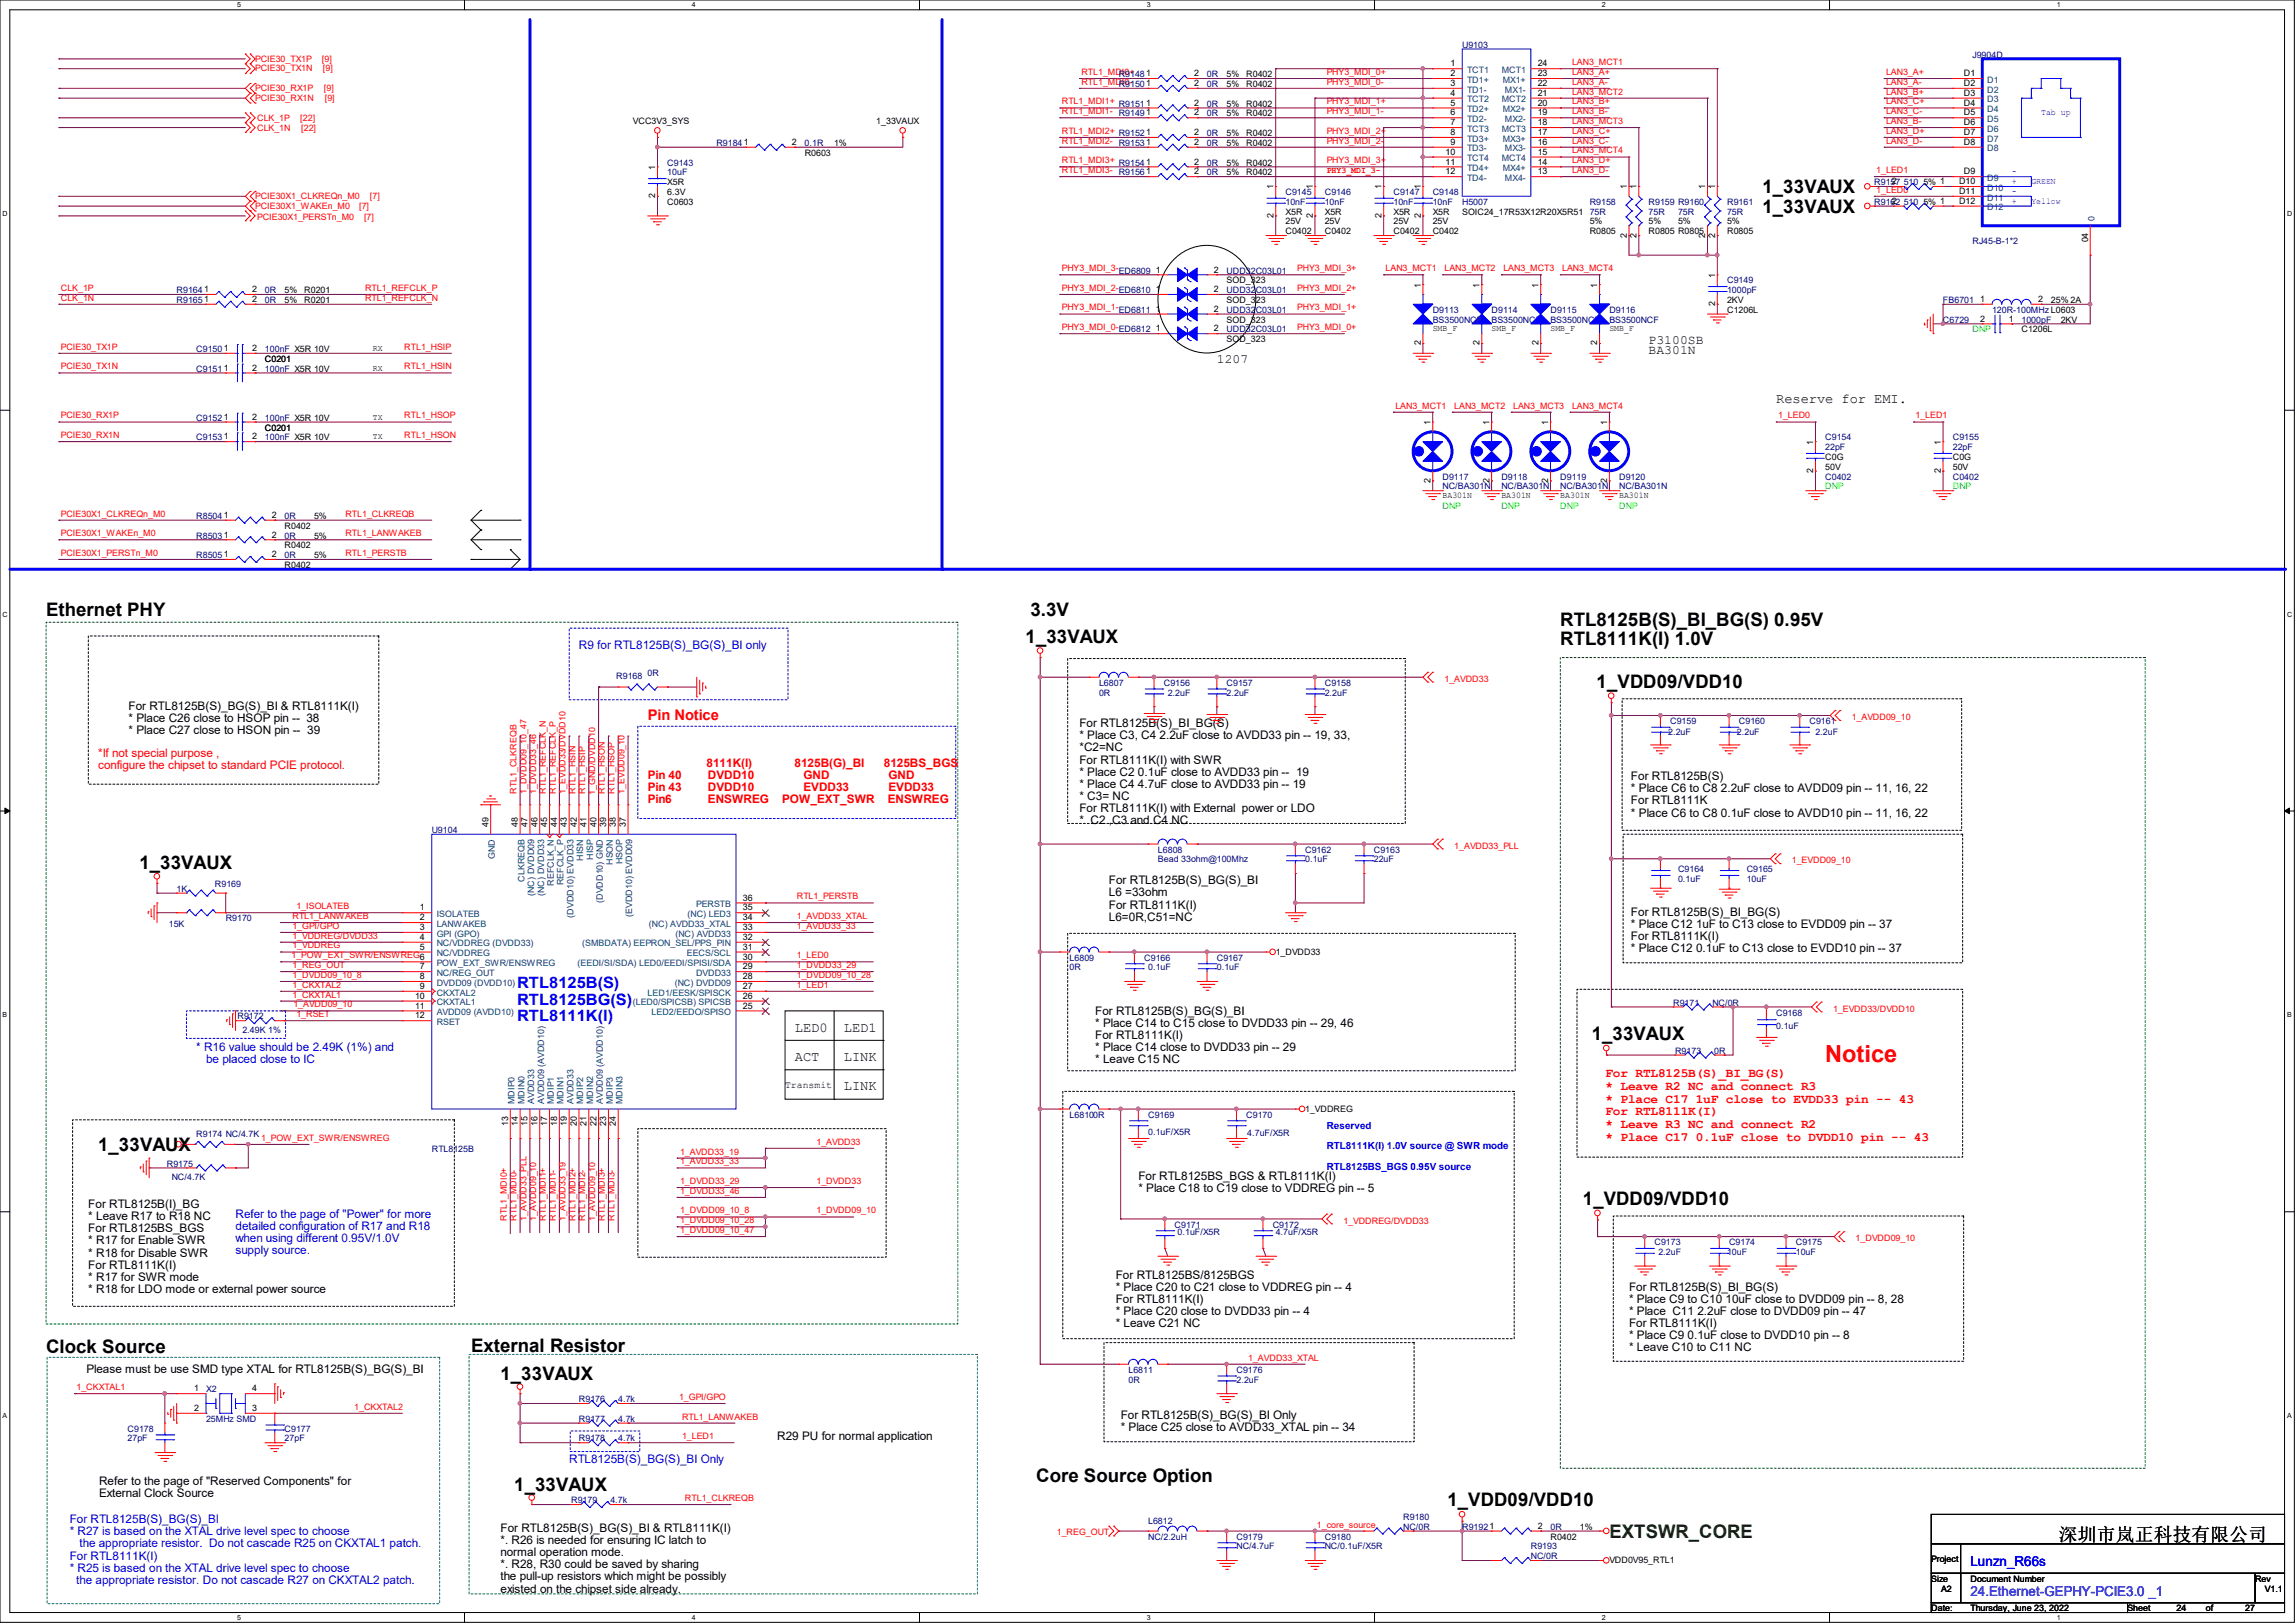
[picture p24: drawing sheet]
<svg xmlns="http://www.w3.org/2000/svg" width="297mm" height="210mm" viewBox="0 0 297 210" stroke-linecap="round" stroke-linejoin="round" font-family="sans-serif">
<defs><g id="words">
<text font-size="3" fill="#f00" x="236.2" y="137.5">Notice</text>
<g font-size="2.4">
<text x="228.1" y="27.5">1_33VAUX</text>
<text x="228.1" y="25">1_33VAUX</text>
<text x="6" y="79.7">Ethernet PHY</text>
<text x="132.7" y="83.1">1_33VAUX</text>
<text x="133.3" y="79.7">3.3V</text>
<text x="201.9" y="81">RTL8125B(S)_BI_BG(S) 0.95V</text>
<text x="201.9" y="83.5">RTL8111K(I) 1.0V</text>
<text x="206.6" y="89">1_VDD09/VDD10</text>
<text x="18" y="112.5">1_33VAUX</text>
<text x="206" y="134.6">1_33VAUX</text>
<text x="12.7" y="148.9">1_33VAUX</text>
<text x="204.9" y="155.9">1_VDD09/VDD10</text>
<text x="6" y="175.1">Clock Source</text>
<text x="61" y="175">External Resistor</text>
<text x="64.8" y="178.5">1_33VAUX</text>
<text x="134.1" y="191.7">Core Source Option</text>
<text x="66.5" y="192.9">1_33VAUX</text>
<text x="187.3" y="194.9">1_VDD09/VDD10</text>
<text x="266.4" y="199.4">深圳市岚正科技有限公司</text>
</g>
<text font-size="2.4" fill="#004000" x="208.3" y="199">EXTSWR_CORE</text>
<g font-size="2" fill="#00f">
<text x="66.9" y="127.9">RTL8125B(S)</text>
<text x="66.9" y="130">RTL8125BG(S)</text>
<text x="66.9" y="132.1">RTL8111K(I)</text>
</g>
<text font-size="1.9" fill="#f00" x="83.8" y="93.2">Pin Notice</text>
<g font-size="1.8">
<text x="229.9" y="52.2">Reserve for EMI.</text>
<text x="102.9" y="133.5">LED0</text>
<text x="102.9" y="137.3">ACT</text>
<text x="109.2" y="133.5">LED1</text>
<text x="109.2" y="137.3">LINK</text>
<text x="109.2" y="141.1">LINK</text>
</g>
<text font-size="1.8" fill="#00f" x="255" y="202.7">Lunzn_R66s</text>
<text font-size="1.8" fill="#0080ff" x="255" y="206.5">24.Ethernet-GEPHY-PCIE3.0 _1</text>
<g font-size="1.7">
<text x="157.5" y="47">1207</text>
<text x="213.4" y="45.8">BA301N</text>
<text x="213.4" y="44.5">P3100SB</text>
</g>
<g font-size="1.7" fill="#f00">
<text x="207.8" y="139.4">For RTL8125B(S)_BI_BG(S)</text>
<text x="207.8" y="141">* Leave R2 NC and connect R3</text>
<text x="207.8" y="142.7">* Place C17 1uF close to EVDD33 pin -- 43</text>
<text x="207.8" y="144.3">For RTL8111K(I)</text>
<text x="207.8" y="146">* Leave R3 NC and connect R2</text>
<text x="207.8" y="147.6">* Place C17 0.1uF close to DVDD10 pin -- 43</text>
</g>
<g font-size="1.5" fill="#00f">
<text x="74.9" y="83.9">R9 for RTL8125B(S)_BG(S)_BI only</text>
<text x="25.4" y="136">* R16 value should be 2.49K (1%) and</text>
<text x="26.7" y="137.6">be placed close to IC</text>
<text x="30.5" y="157.6">Refer to the page of &quot;Power&quot; for more</text>
<text x="30.5" y="159.2">detailed configuration of R17 and R18</text>
<text x="30.5" y="160.7">when using different 0.95V/1.0V</text>
<text x="30.5" y="162.3">supply source.</text>
<text x="73.7" y="189.4">RTL8125B(S)_BG(S)_BI Only</text>
<text x="9" y="197.1">For RTL8125B(S)_BG(S)_BI</text>
<text x="9" y="198.7">* R27 is based on the XTAL drive level spec to choose</text>
<text x="9" y="201.8">For RTL8111K(I)</text>
<text x="9" y="203.4">* R25 is based on the XTAL drive level spec to choose</text>
<text x="10.3" y="200.2">the appropriate resistor. Do not cascade R25 on CKXTAL1 patch.</text>
<text x="9.9" y="204.9">the appropriate resistor. Do not cascade R27 on CKXTAL2 patch.</text>
</g>
<g font-size="1.5">
<text x="16.6" y="91.8">For RTL8125B(S)_BG(S)_BI &amp; RTL8111K(I)</text>
<text x="16.6" y="93.4">* Place C26 close to HSOP pin -- 38</text>
<text x="16.6" y="95">* Place C27 close to HSON pin -- 39</text>
<text x="139.7" y="94.1">For RTL8125B(S)_BI_BG(S)</text>
<text x="139.7" y="95.7">* Place C3, C4 2.2uF close to AVDD33 pin -- 19, 33,</text>
<text x="139.7" y="97.2">*C2=NC</text>
<text x="139.7" y="98.8">For RTL8111K(I) with SWR</text>
<text x="139.7" y="100.4">* Place C2 0.1uF close to AVDD33 pin -- 19</text>
<text x="139.7" y="101.9">* Place C4 4.7uF close to AVDD33 pin -- 19</text>
<text x="211.1" y="101">For RTL8125B(S)</text>
<text x="139.7" y="103.5">* C3= NC</text>
<text x="139.7" y="105.1">For RTL8111K(I) with External power or LDO</text>
<text x="139.7" y="106.6">* C2 ,C3 and C4 NC</text>
<text x="211.1" y="102.5">* Place C6 to C8 2.2uF close to AVDD09 pin -- 11, 16, 22</text>
<text x="211.1" y="104.1">For RTL8111K</text>
<text x="211.1" y="105.7">* Place C6 to C8 0.1uF close to AVDD10 pin -- 11, 16, 22</text>
<text x="143.5" y="114.4">For RTL8125B(S)_BG(S)_BI</text>
<text x="143.5" y="116">L6 =33ohm</text>
<text x="143.5" y="117.6">For RTL8111K(I)</text>
<text x="143.5" y="119.1">L6=0R,C51=NC</text>
<text x="211.1" y="118.5">For RTL8125B(S)_BI_BG(S)</text>
<text x="211.1" y="120.1">* Place C12 1uF to C13 close to EVDD09 pin -- 37</text>
<text x="211.1" y="121.6">For RTL8111K(I)</text>
<text x="211.1" y="123.2">* Place C12 0.1uF to C13 close to EVDD10 pin -- 37</text>
<text x="141.7" y="131.3">For RTL8125B(S)_BG(S)_BI</text>
<text x="141.7" y="132.9">* Place C14 to C15 close to DVDD33 pin -- 29, 46</text>
<text x="141.7" y="134.5">For RTL8111K(I)</text>
<text x="141.7" y="136">* Place C14 close to DVDD33 pin -- 29</text>
<text x="141.7" y="137.6">* Leave C15 NC</text>
<text x="147.3" y="152.7">For RTL8125BS_BGS &amp; RTL8111K(I)</text>
<text x="147.3" y="154.2">* Place C18 to C19 close to VDDREG pin -- 5</text>
<text x="11.4" y="156.3">For RTL8125B(I)_BG</text>
<text x="11.4" y="157.9">* Leave R17 to R18 NC</text>
<text x="11.4" y="159.5">For RTL8125BS_BGS</text>
<text x="11.4" y="161">* R17 for Enable SWR</text>
<text x="11.4" y="162.6">* R18 for Disable SWR</text>
<text x="11.4" y="164.2">For RTL8111K(I)</text>
<text x="11.4" y="165.7">* R17 for SWR mode</text>
<text x="11.4" y="167.3">* R18 for LDO mode or external power source</text>
<text x="144.4" y="165.5">For RTL8125BS/8125BGS</text>
<text x="144.4" y="167">* Place C20 to C21 close to VDDREG pin -- 4</text>
<text x="210.8" y="167">For RTL8125B(S)_BI_BG(S)</text>
<text x="144.4" y="168.6">For RTL8111K(I)</text>
<text x="144.4" y="170.2">* Place C20 close to DVDD33 pin -- 4</text>
<text x="144.4" y="171.7">* Leave C21 NC</text>
<text x="210.8" y="168.6">* Place C9 to C10 10uF close to DVDD09 pin -- 8, 28</text>
<text x="210.8" y="170.1">* Place C11 2.2uF close to DVDD09 pin -- 47</text>
<text x="210.8" y="171.7">For RTL8111K(I)</text>
<text x="210.8" y="173.3">* Place C9 0.1uF close to DVDD10 pin -- 8</text>
<text x="11.2" y="177.7">Please must be use SMD type XTAL for RTL8125B(S)_BG(S)_BI</text>
<text x="210.8" y="174.8">* Leave C10 to C11 NC</text>
<text x="145" y="183.6">For RTL8125B(S)_BG(S)_BI Only</text>
<text x="145" y="185.2">* Place C25 close to AVDD33_XTAL pin -- 34</text>
<text x="100.6" y="186.3">R29 PU for normal application</text>
<text x="12.8" y="192.2">Refer to the page of &quot;Reserved Components&quot; for</text>
<text x="12.8" y="193.7">External Clock Source</text>
<text x="64.8" y="198.2">For RTL8125B(S)_BG(S)_BI &amp; RTL8111K(I)</text>
<text x="64.8" y="199.8">*. R26 is needed for ensuring IC latch to</text>
<text x="64.8" y="201.4">normal operation mode.</text>
<text x="64.8" y="202.9">*. R28, R30 could be saved by sharing</text>
<text x="64.8" y="204.5">the pull-up resistors which might be possibly</text>
<text x="64.8" y="206.1">existed on the chipset side already.</text>
</g>
<g font-size="1.5" fill="#f00">
<text x="12.7" y="97.9">*If not special purpose ,</text>
<text x="12.7" y="99.5">configure the chipset to standard PCIE protocol.</text>
<text x="83.8" y="100.8">Pin 40</text>
<text x="91.4" y="99.2">8111K(I)</text>
<text x="91.6" y="100.8">DVDD10</text>
<text x="102.8" y="99.2">8125B(G)_BI</text>
<text x="104" y="100.8">GND</text>
<text x="114.4" y="99.2">8125BS_BGS</text>
<text x="115" y="100.8">GND</text>
<text x="83.8" y="102.4">Pin 43</text>
<text x="83.8" y="103.9">Pin6</text>
<text x="91.6" y="103.9">ENSWREG</text>
<text x="91.6" y="102.4">DVDD10</text>
<text x="101.2" y="103.9">POW_EXT_SWR</text>
<text x="104" y="102.4">EVDD33</text>
<text x="114.9" y="103.9">ENSWREG</text>
<text x="115" y="102.4">EVDD33</text>
</g>
<text font-size="1.3" x="101.6" y="140.8">Transmit</text>
<g font-size="1.3" fill="#00f">
<text x="171.7" y="146.1">Reserved</text>
<text x="171.7" y="148.7">RTL8111K(I) 1.0V source @ SWR mode</text>
<text x="171.7" y="151.3">RTL8125BS_BGS 0.95V source</text>
</g>
<g font-size="1.1" fill="#f00">
<text x="33" y="8">PCIE30_TX1P</text>
<text x="33" y="9.2">PCIE30_TX1N</text>
<text x="33" y="11.8">PCIE30_RX1P</text>
<text x="41.7" y="8">[9]</text>
<text x="41.8" y="9.2">[9]</text>
<text x="41.9" y="11.8">[9]</text>
<text x="140" y="9.7">RTL1_MDI0+</text>
<text x="140" y="11">RTL1_MDI0-</text>
<text x="171.7" y="9.7">PHY3_MDI_0+</text>
<text x="171.7" y="11">PHY3_MDI_0-</text>
<text x="203.4" y="8.4">LAN3_MCT1</text>
<text x="203.4" y="9.7">LAN3_A+</text>
<text x="203.4" y="11">LAN3_A-</text>
<text x="244.1" y="11">LAN3_A-</text>
<text x="244.1" y="9.7">LAN3_A+</text>
<text x="33" y="13">PCIE30_RX1N</text>
<text x="33.3" y="15.7">CLK_1P</text>
<text x="33.3" y="17">CLK_1N</text>
<text x="38.9" y="15.7">[22]</text>
<text x="39" y="17">[22]</text>
<text x="42" y="13">[9]</text>
<text x="137.4" y="13.5">RTL1_MDI1+</text>
<text x="137.4" y="14.8">RTL1_MDI1-</text>
<text x="137.4" y="17.3">RTL1_MDI2+</text>
<text x="171.7" y="13.5">PHY3_MDI_1+</text>
<text x="171.7" y="14.8">PHY3_MDI_1-</text>
<text x="171.7" y="17.3">PHY3_MDI_2+</text>
<text x="203.4" y="12.2">LAN3_MCT2</text>
<text x="203.4" y="16">LAN3_MCT3</text>
<text x="203.4" y="13.5">LAN3_B+</text>
<text x="203.4" y="14.8">LAN3_B-</text>
<text x="203.4" y="17.3">LAN3_C+</text>
<text x="244.1" y="17.3">LAN3_D+</text>
<text x="244.1" y="12.2">LAN3_B+</text>
<text x="244.1" y="16">LAN3_B-</text>
<text x="244.1" y="13.5">LAN3_C+</text>
<text x="244.1" y="14.8">LAN3_C-</text>
<text x="137.4" y="18.6">RTL1_MDI2-</text>
<text x="137.4" y="21.1">RTL1_MDI3+</text>
<text x="137.4" y="22.4">RTL1_MDI3-</text>
<text x="171.7" y="18.6">PHY3_MDI_2-</text>
<text x="171.7" y="21.1">PHY3_MDI_3+</text>
<text x="171.7" y="22.4">PHY3_MDI_3-</text>
<text x="203.4" y="19.9">LAN3_MCT4</text>
<text x="203.4" y="18.6">LAN3_C-</text>
<text x="203.4" y="21.1">LAN3_D+</text>
<text x="203.4" y="22.4">LAN3_D-</text>
<text x="242.8" y="22.4">1_LED1</text>
<text x="244.1" y="18.6">LAN3_D-</text>
<text x="33" y="27">PCIE30X1_WAKEn_M0</text>
<text x="33" y="25.7">PCIE30X1_CLKREQn_M0</text>
<text x="33.3" y="28.4">PCIE30X1_PERSTn_M0</text>
<text x="46.5" y="27">[7]</text>
<text x="47.1" y="28.4">[7]</text>
<text x="47.9" y="25.7">[7]</text>
<text x="242.8" y="24.9">1_LED0</text>
<text x="137.4" y="35.1">PHY3_MDI_3-</text>
<text x="167.9" y="35.1">PHY3_MDI_3+</text>
<text x="179.3" y="35.1">LAN3_MCT1</text>
<text x="186.9" y="35.1">LAN3_MCT2</text>
<text x="194.6" y="35.1">LAN3_MCT3</text>
<text x="202.2" y="35.1">LAN3_MCT4</text>
<text x="7.9" y="37.6">CLK_1P</text>
<text x="7.9" y="38.9">CLK_1N</text>
<text x="47.2" y="37.6">RTL1_REFCLK_P</text>
<text x="47.2" y="38.9">RTL1_REFCLK_N</text>
<text x="137.4" y="37.6">PHY3_MDI_2-</text>
<text x="137.4" y="40.2">PHY3_MDI_1-</text>
<text x="167.9" y="37.6">PHY3_MDI_2+</text>
<text x="167.9" y="40.2">PHY3_MDI_1+</text>
<text x="7.9" y="47.8">PCIE30_TX1N</text>
<text x="7.9" y="45.3">PCIE30_TX1P</text>
<text x="52.3" y="47.8">RTL1_HSIN</text>
<text x="52.3" y="45.3">RTL1_HSIP</text>
<text x="137.4" y="42.7">PHY3_MDI_0-</text>
<text x="167.9" y="42.7">PHY3_MDI_0+</text>
<text x="180.6" y="52.9">LAN3_MCT1</text>
<text x="188.2" y="52.9">LAN3_MCT2</text>
<text x="195.8" y="52.9">LAN3_MCT3</text>
<text x="203.4" y="52.9">LAN3_MCT4</text>
<text x="7.9" y="56.7">PCIE30_RX1N</text>
<text x="7.9" y="54.1">PCIE30_RX1P</text>
<text x="52.3" y="56.7">RTL1_HSON</text>
<text x="52.3" y="54.1">RTL1_HSOP</text>
<text x="230.1" y="54.1">1_LED0</text>
<text x="247.9" y="54.1">1_LED1</text>
<text x="7.9" y="66.8">PCIE30X1_CLKREQn_M0</text>
<text x="7.9" y="69.4">PCIE30X1_WAKEn_M0</text>
<text x="7.9" y="71.9">PCIE30X1_PERSTn_M0</text>
<text x="44.7" y="66.8">RTL1_CLKREQB</text>
<text x="44.7" y="69.4">RTL1_LANWAKEB</text>
<text x="44.7" y="71.9">RTL1_PERSTB</text>
<text x="186.9" y="88.2">1_AVDD33</text>
<text x="239.6" y="93.2">1_AVDD09_10</text>
<text x="66.8" y="102.7" transform="rotate(-90 66.8 102.7)">RTL1_CLKREQB</text>
<text x="68.1" y="102.7" transform="rotate(-90 68.1 102.7)">1_DVDD09_10_47</text>
<text x="69.4" y="102.7" transform="rotate(-90 69.4 102.7)">1_DVDD33_46</text>
<text x="70.7" y="102.7" transform="rotate(-90 70.7 102.7)">RTL1_REFCLK_N</text>
<text x="71.9" y="102.7" transform="rotate(-90 71.9 102.7)">RTL1_REFCLK_P</text>
<text x="73.2" y="102.7" transform="rotate(-90 73.2 102.7)">1_EVDD33/DVDD10</text>
<text x="74.5" y="102.7" transform="rotate(-90 74.5 102.7)">RTL1_HSIN</text>
<text x="75.7" y="102.7" transform="rotate(-90 75.7 102.7)">RTL1_HSIP</text>
<text x="77" y="102.9" transform="rotate(-90 77 102.9)">1_GND/DVDD10</text>
<text x="78.3" y="102.7" transform="rotate(-90 78.3 102.7)">RTL1_HSON</text>
<text x="79.5" y="102.7" transform="rotate(-90 79.5 102.7)">RTL1_HSOP</text>
<text x="80.8" y="102.7" transform="rotate(-90 80.8 102.7)">1_EVDD09_10</text>
<text x="188.2" y="109.8">1_AVDD33_PLL</text>
<text x="231.9" y="111.7">1_EVDD09_10</text>
<text x="37.8" y="118.9">RTL1_LANWAKEB</text>
<text x="38.4" y="117.6">1_ISOLATEB</text>
<text x="103.1" y="118.9">1_AVDD33_XTAL</text>
<text x="103.1" y="116.4">RTL1_PERSTB</text>
<text x="37.7" y="124">1_POW_EXT_SWR/ENSWREG6</text>
<text x="37.8" y="120.2">1_GPI/GPO</text>
<text x="37.8" y="122.7">1_VDDREG</text>
<text x="37.8" y="125.3">1_REG_OUT</text>
<text x="37.8" y="121.5">1_VDDREG/DVDD33</text>
<text x="103.1" y="120.2">1_AVDD33_33</text>
<text x="103.1" y="124">1_LED0</text>
<text x="103.1" y="125.3">1_DVDD33_29</text>
<text x="37.8" y="127.8">1_CKXTAL2</text>
<text x="37.8" y="129.1">1_CKXTAL1</text>
<text x="37.8" y="126.5">1_DVDD09_10_8</text>
<text x="38" y="130.3">1_AVDD09_10</text>
<text x="38.4" y="131.6">1_RSET</text>
<text x="103.1" y="127.8">1_LED1</text>
<text x="103.1" y="126.5">1_DVDD09_10_28</text>
<text x="237.2" y="130.9">1_EVDD33/DVDD10</text>
<text x="33.8" y="147.6">1_POW_EXT_SWR/ENSWREG</text>
<text x="88" y="149.4">1_AVDD33_19</text>
<text x="105.7" y="148.1">1_AVDD33</text>
<text x="88" y="150.7">1_AVDD33_33</text>
<text x="88" y="153.2">1_DVDD33_29</text>
<text x="88" y="154.5">1_DVDD33_46</text>
<text x="105.7" y="153.2">1_DVDD33</text>
<text x="65.6" y="158" transform="rotate(-90 65.6 158)">RTL1_MDI0+</text>
<text x="66.8" y="158" transform="rotate(-90 66.8 158)">RTL1_MDI0-</text>
<text x="68.1" y="158" transform="rotate(-90 68.1 158)">1_AVDD33_PLL</text>
<text x="69.4" y="158" transform="rotate(-90 69.4 158)">1_AVDD09_10</text>
<text x="70.7" y="158" transform="rotate(-90 70.7 158)">RTL1_MDI1+</text>
<text x="71.9" y="158" transform="rotate(-90 71.9 158)">RTL1_MDI1-</text>
<text x="73.2" y="158" transform="rotate(-90 73.2 158)">1_AVDD33_19</text>
<text x="74.5" y="158" transform="rotate(-90 74.5 158)">RTL1_MDI2+</text>
<text x="75.7" y="158" transform="rotate(-90 75.7 158)">RTL1_MDI2-</text>
<text x="77" y="158" transform="rotate(-90 77 158)">1_AVDD09_10</text>
<text x="78.3" y="158" transform="rotate(-90 78.3 158)">RTL1_MDI3+</text>
<text x="79.5" y="158" transform="rotate(-90 79.5 158)">RTL1_MDI3-</text>
<text x="88" y="157">1_DVDD09_10_8</text>
<text x="88" y="158.3">1_DVDD09_10_28</text>
<text x="88" y="159.6">1_DVDD09_10_47</text>
<text x="105.7" y="157">1_DVDD09_10</text>
<text x="173.9" y="158.3">1_VDDREG/DVDD33</text>
<text x="240.2" y="160.6">1_DVDD09_10</text>
<text x="9.9" y="179.9">1_CKXTAL1</text>
<text x="161.5" y="176.1">1_AVDD33_XTAL</text>
<text x="45.8" y="182.4">1_CKXTAL2</text>
<text x="87.9" y="181.1">1_GPI/GPO</text>
<text x="88.3" y="183.7">RTL1_LANWAKEB</text>
<text x="88.3" y="186.2">1_LED1</text>
<text x="88.6" y="194.2">RTL1_CLKREQB</text>
<text x="170.4" y="197.7">1_core_source</text>
<text x="136.8" y="198.6">1_REG_OUT</text>
</g>
<g font-size="1.1" fill="#000080">
<text x="144.8" y="11.3">R91501</text>
<text x="144.8" y="10">R91481</text>
<text x="156.2" y="11.3">0R</text>
<text x="156.2" y="10">0R</text>
<text x="189.2" y="6.2">U9103</text>
<text x="255.3" y="7.5">J9904D</text>
<text x="144.8" y="15.1">R91491</text>
<text x="144.8" y="17.6">R91521</text>
<text x="144.8" y="13.8">R91511</text>
<text x="156.2" y="15.1">0R</text>
<text x="156.2" y="17.6">0R</text>
<text x="156.2" y="13.8">0R</text>
<text x="86.4" y="21.4">C9143</text>
<text x="86.4" y="22.7">10uF</text>
<text x="92.7" y="18.9">R91841</text>
<text x="104.1" y="18.9">0.1R</text>
<text x="144.8" y="18.9">R91531</text>
<text x="144.8" y="22.7">R91561</text>
<text x="144.8" y="21.4">R91541</text>
<text x="156.2" y="18.9">0R</text>
<text x="156.2" y="22.7">0R</text>
<text x="156.2" y="21.4">0R</text>
<text x="242.6" y="24">R9157 510</text>
<text x="166.4" y="25.2">C9145</text>
<text x="166.4" y="26.5">10nF</text>
<text x="171.4" y="25.2">C9146</text>
<text x="171.4" y="26.5">10nF</text>
<text x="180.3" y="25.2">C9147</text>
<text x="180.3" y="26.5">10nF</text>
<text x="185.4" y="25.2">C9148</text>
<text x="185.4" y="26.5">10nF</text>
<text x="189.2" y="26.5">H5007</text>
<text x="205.7" y="26.5">R9158</text>
<text x="205.7" y="27.8">75R</text>
<text x="213.4" y="26.5">R9159 R9160</text>
<text x="213.4" y="27.8">75R</text>
<text x="217.2" y="27.8">75R</text>
<text x="223.5" y="26.5">R9161</text>
<text x="223.5" y="27.8">75R</text>
<text x="242.6" y="26.5">R9162 510</text>
<text x="144.8" y="35.4">ED6809</text>
<text x="158.7" y="35.4">UDD32C03L01</text>
<text x="255.3" y="31.6">RJ45-B-1*2</text>
<text x="22.9" y="39.2">R91651</text>
<text x="22.9" y="37.9">R91641</text>
<text x="34.3" y="39.2">0R</text>
<text x="34.3" y="37.9">0R</text>
<text x="144.8" y="37.9">ED6810</text>
<text x="144.8" y="40.5">ED6811</text>
<text x="158.7" y="37.9">UDD32C03L01</text>
<text x="158.7" y="40.5">UDD32C03L01</text>
<text x="185.4" y="40.5">D9113</text>
<text x="185.4" y="41.7">BS3500NCF</text>
<text x="193" y="40.5">D9114</text>
<text x="193" y="41.7">BS3500NCF</text>
<text x="200.7" y="40.5">D9115</text>
<text x="200.7" y="41.7">BS3500NCF</text>
<text x="208.3" y="40.5">D9116</text>
<text x="208.3" y="41.7">BS3500NCF</text>
<text x="223.5" y="36.7">C9149</text>
<text x="223.5" y="37.9">1000pF</text>
<text x="251.5" y="41.7">C6729</text>
<text x="251.5" y="39.2">FB6701</text>
<text x="257.8" y="40.5">120R-100MHz L0603</text>
<text x="261.6" y="41.7">1000pF</text>
<text x="25.4" y="45.6">C91501</text>
<text x="34.3" y="45.6">100nF X5R 10V</text>
<text x="144.8" y="43">ED6812</text>
<text x="158.7" y="43">UDD32C03L01</text>
<text x="25.4" y="48.1">C91511</text>
<text x="34.3" y="48.1">100nF X5R 10V</text>
<text x="25.4" y="54.4">C91521</text>
<text x="25.4" y="57">C91531</text>
<text x="34.3" y="54.4">100nF X5R 10V</text>
<text x="34.3" y="57">100nF X5R 10V</text>
<text x="236.2" y="57">C9154</text>
<text x="236.2" y="58.3">22pF</text>
<text x="252.7" y="57">C9155</text>
<text x="252.7" y="58.3">22pF</text>
<text x="186.7" y="62.1">D9117</text>
<text x="186.7" y="63.3">NC/BA301N</text>
<text x="194.3" y="62.1">D9118</text>
<text x="194.3" y="63.3">NC/BA301N</text>
<text x="201.9" y="62.1">D9119</text>
<text x="201.9" y="63.3">NC/BA301N</text>
<text x="209.5" y="62.1">D9120</text>
<text x="209.5" y="63.3">NC/BA301N</text>
<text x="236.2" y="62.1">C0402</text>
<text x="252.7" y="62.1">C0402</text>
<text x="25.4" y="69.7">R85031</text>
<text x="25.4" y="67.1">R85041</text>
<text x="36.8" y="69.7">0R</text>
<text x="36.8" y="67.1">0R</text>
<text x="25.4" y="72.2">R85051</text>
<text x="36.8" y="72.2">0R</text>
<text x="79.8" y="87.8">R9168</text>
<text x="83.8" y="87.5">0R</text>
<text x="142.2" y="88.7">L6807</text>
<text x="150.6" y="88.7">C9156</text>
<text x="158.7" y="88.7">C9157</text>
<text x="171.4" y="88.7">C9158</text>
<text x="142.2" y="90">0R</text>
<text x="151.1" y="90">2.2uF</text>
<text x="158.7" y="90">2.2uF</text>
<text x="171.4" y="90">2.2uF</text>
<text x="215.9" y="95.1">2.2uF</text>
<text x="216.1" y="93.7">C9159</text>
<text x="224.8" y="95.1">2.2uF</text>
<text x="225" y="93.7">C9160</text>
<text x="234.2" y="93.7">C9161</text>
<text x="234.9" y="95.1">2.2uF</text>
<text x="55.9" y="107.8">U9104</text>
<text x="149.9" y="110.3">L6808</text>
<text x="149.9" y="111.6">Bead 33ohm@100Mhz</text>
<text x="168.9" y="110.3">C9162</text>
<text x="168.9" y="111.6">0.1uF</text>
<text x="177.8" y="110.3">C9163</text>
<text x="177.8" y="111.6">22uF</text>
<text x="217.2" y="112.9">C9164</text>
<text x="226.1" y="112.9">C9165</text>
<text x="21.8" y="120">15K</text>
<text x="22.9" y="115.4">1K</text>
<text x="27.8" y="114.8">R9169</text>
<text x="29.2" y="119.2">R9170</text>
<text x="217.2" y="114.1">0.1uF</text>
<text x="226.1" y="114.1">10uF</text>
<text x="138.4" y="124.3">L6809</text>
<text x="138.4" y="125.6">0R</text>
<text x="148.1" y="124.3">C9166</text>
<text x="148.6" y="125.6">0.1uF</text>
<text x="157.5" y="124.3">C9167</text>
<text x="157.5" y="125.6">0.1uF</text>
<text x="30.7" y="131.9">R9172</text>
<text x="216.5" y="130.1">R9171</text>
<text x="221.6" y="130.1">NC/0R</text>
<text x="229.9" y="131.5">C9168</text>
<text x="31.4" y="133.7">2.49K 1%</text>
<text x="216.8" y="136.4">R9173</text>
<text x="221.9" y="136.4">0R</text>
<text x="229.9" y="133.2">0.1uF</text>
<text x="25.4" y="147.2">R9174 NC/4.7K</text>
<text x="55.9" y="149.1">RTL8125B</text>
<text x="138.4" y="144.6">L68100R</text>
<text x="148.6" y="144.6">C9169</text>
<text x="148.6" y="146.9">0.1uF/X5R</text>
<text x="161.3" y="144.6">C9170</text>
<text x="161.4" y="147">4.7uF/X5R</text>
<text x="21.6" y="151">R9175</text>
<text x="22.2" y="152.7">NC/4.7K</text>
<text x="152" y="158.8">C9171</text>
<text x="152.4" y="159.9">0.1uF/X5R</text>
<text x="164.7" y="158.8">C9172</text>
<text x="165.1" y="159.9">4.7uF/X5R</text>
<text x="214.1" y="161.1">C9173</text>
<text x="223.8" y="161.1">C9174</text>
<text x="232.4" y="161.1">C9175</text>
<text x="214.6" y="162.4">2.2uF</text>
<text x="223.5" y="162.4">10uF</text>
<text x="232.4" y="162.4">10uF</text>
<text x="146" y="177.6">L6811</text>
<text x="146" y="178.9">0R</text>
<text x="160" y="177.6">C9176</text>
<text x="160" y="178.9">2.2uF</text>
<text x="16.5" y="185.3">C9178</text>
<text x="26.7" y="180.2">X2</text>
<text x="26.7" y="184">25MHz SMD</text>
<text x="36.8" y="185.3">C9177</text>
<text x="74.9" y="181.4">R9176</text>
<text x="74.9" y="184">R9177</text>
<text x="80" y="181.4">4.7k</text>
<text x="80" y="184">4.7k</text>
<text x="16.5" y="186.5">27pF</text>
<text x="36.8" y="186.5">27pF</text>
<text x="74.9" y="186.5">R9178</text>
<text x="80" y="186.5">4.7k</text>
<text x="73.9" y="194.5">R9179</text>
<text x="79" y="194.5">4.7k</text>
<text x="148.6" y="197.2">L6812</text>
<text x="181.6" y="196.7">R9180</text>
<text x="181.6" y="198">NC/0R</text>
<text x="189.2" y="198">R91921</text>
<text x="200.7" y="198">0R</text>
<text x="148.6" y="199.2">NC/2.2uH</text>
<text x="160" y="199.2">C9179</text>
<text x="160" y="200.5">NC/4.7uF</text>
<text x="171.4" y="199.2">C9180</text>
<text x="171.4" y="200.5">NC/0.1uF/X5R</text>
<text x="198.1" y="200.5">R9193</text>
<text x="198.1" y="201.8">NC/0R</text>
</g>
<g font-size="1.1">
<text x="154.6" y="11.1">2</text>
<text x="154.6" y="9.9">2</text>
<text x="158.7" y="11.3">5%</text>
<text x="158.7" y="10">5%</text>
<text x="161.3" y="11.3">R0402</text>
<text x="161.3" y="10">R0402</text>
<text x="187.7" y="11.1">3</text>
<text x="187.7" y="9.9">2</text>
<text x="187.7" y="8.6">1</text>
<text x="199" y="8.6">24</text>
<text x="199" y="9.9">23</text>
<text x="199" y="11.1">22</text>
<text x="254.2" y="9.9">D1</text>
<text x="254.2" y="11.1">D2</text>
<text x="81.9" y="16.1">VCC3V3_SYS</text>
<text x="113.4" y="16.1">1_33VAUX</text>
<text x="154.6" y="14.9">2</text>
<text x="154.6" y="17.5">2</text>
<text x="154.6" y="13.7">2</text>
<text x="158.7" y="15.1">5%</text>
<text x="158.7" y="17.6">5%</text>
<text x="158.7" y="13.8">5%</text>
<text x="161.3" y="15.1">R0402</text>
<text x="161.3" y="17.6">R0402</text>
<text x="161.3" y="13.8">R0402</text>
<text x="187.7" y="17.5">8</text>
<text x="187.7" y="16.2">7</text>
<text x="187.7" y="14.9">6</text>
<text x="187.7" y="13.7">5</text>
<text x="187.7" y="12.4">4</text>
<text x="199" y="12.4">21</text>
<text x="199" y="13.7">20</text>
<text x="199" y="14.9">19</text>
<text x="199" y="16.2">18</text>
<text x="199" y="17.5">17</text>
<text x="254.2" y="12.4">D3</text>
<text x="254.2" y="13.7">D4</text>
<text x="254.2" y="14.9">D5</text>
<text x="254.2" y="16.2">D6</text>
<text x="254.2" y="17.5">D7</text>
<text x="84.8" y="22" transform="rotate(-90 84.8 22)">1</text>
<text x="86.4" y="24">X5R</text>
<text x="102.5" y="18.8">2</text>
<text x="104.1" y="20.2">R0603</text>
<text x="107.9" y="18.9">1%</text>
<text x="154.6" y="18.8">2</text>
<text x="154.6" y="22.6">2</text>
<text x="154.6" y="21.3">2</text>
<text x="158.7" y="18.9">5%</text>
<text x="158.7" y="22.7">5%</text>
<text x="158.7" y="21.4">5%</text>
<text x="161.3" y="18.9">R0402</text>
<text x="161.3" y="22.7">R0402</text>
<text x="161.3" y="21.4">R0402</text>
<text x="187.1" y="22.6">12</text>
<text x="187.1" y="21.3">11</text>
<text x="187.1" y="20">10</text>
<text x="187.7" y="18.8">9</text>
<text x="199" y="18.8">16</text>
<text x="199" y="20">15</text>
<text x="199" y="21.3">14</text>
<text x="199" y="22.6">13</text>
<text x="244.8" y="23.8">2</text>
<text x="248.9" y="24">5% 1</text>
<text x="253.5" y="23.8">D10</text>
<text x="254.2" y="18.8">D8</text>
<text x="254.2" y="22.6">D9</text>
<text x="84.8" y="25.7" transform="rotate(-90 84.8 25.7)">2</text>
<text x="86.4" y="26.5">C0603</text>
<text x="86.4" y="25.2">6.3V</text>
<text x="164.8" y="28.2" transform="rotate(-90 164.8 28.2)">2</text>
<text x="164.8" y="24.5" transform="rotate(-90 164.8 24.5)">1</text>
<text x="166.4" y="27.8">X5R</text>
<text x="166.4" y="29">25V</text>
<text x="169.9" y="28.2" transform="rotate(-90 169.9 28.2)">2</text>
<text x="169.9" y="24.5" transform="rotate(-90 169.9 24.5)">1</text>
<text x="171.4" y="27.8">X5R</text>
<text x="171.4" y="29">25V</text>
<text x="178.8" y="28.2" transform="rotate(-90 178.8 28.2)">2</text>
<text x="178.8" y="24.5" transform="rotate(-90 178.8 24.5)">1</text>
<text x="180.3" y="27.8">X5R</text>
<text x="180.3" y="29">25V</text>
<text x="183.9" y="28.2" transform="rotate(-90 183.9 28.2)">2</text>
<text x="183.9" y="24.5" transform="rotate(-90 183.9 24.5)">1</text>
<text x="185.4" y="27.8">X5R</text>
<text x="185.4" y="29">25V</text>
<text x="189.2" y="27.8">SOIC24_17R53X12R20X5R51</text>
<text x="205.7" y="29">5%</text>
<text x="210.5" y="24.5" transform="rotate(-90 210.5 24.5)">1</text>
<text x="211.8" y="24.5" transform="rotate(-90 211.8 24.5)">1</text>
<text x="213.4" y="29">5%</text>
<text x="217.2" y="29">5%</text>
<text x="220.7" y="24.5" transform="rotate(-90 220.7 24.5)">1</text>
<text x="222" y="24.5" transform="rotate(-90 222 24.5)">1</text>
<text x="223.5" y="29">5%</text>
<text x="244.8" y="26.4">2</text>
<text x="248.9" y="26.5">5% 1</text>
<text x="253.5" y="25.1">D11</text>
<text x="253.5" y="26.4">D12</text>
<text x="149.6" y="35.3">1</text>
<text x="157.1" y="35.3">2</text>
<text x="166.4" y="30.3">C0402</text>
<text x="171.4" y="30.3">C0402</text>
<text x="180.3" y="30.3">C0402</text>
<text x="185.4" y="30.3">C0402</text>
<text x="205.7" y="30.3">R0805</text>
<text x="210.5" y="30.7" transform="rotate(-90 210.5 30.7)">2</text>
<text x="211.8" y="30.7" transform="rotate(-90 211.8 30.7)">2</text>
<text x="213.4" y="30.3">R0805 R0805</text>
<text x="220.7" y="30.7" transform="rotate(-90 220.7 30.7)">2</text>
<text x="222" y="35.9" transform="rotate(-90 222 35.9)">1</text>
<text x="222" y="30.7" transform="rotate(-90 222 30.7)">2</text>
<text x="223.5" y="30.3">R0805</text>
<text x="270.2" y="31.4" transform="rotate(-90 270.2 31.4)">04</text>
<text x="32.6" y="39.1">2</text>
<text x="32.6" y="37.8">2</text>
<text x="36.8" y="39.2">5%</text>
<text x="36.8" y="37.9">5%</text>
<text x="39.4" y="39.2">R0201</text>
<text x="39.4" y="37.9">R0201</text>
<text x="149.6" y="37.8">1</text>
<text x="149.6" y="40.3">1</text>
<text x="157.1" y="37.8">2</text>
<text x="157.1" y="40.3">2</text>
<text x="158.7" y="39.2">SOD_323</text>
<text x="158.7" y="41.7">SOD_323</text>
<text x="158.7" y="36.7">SOD_323</text>
<text x="183.9" y="37.2" transform="rotate(-90 183.9 37.2)">1</text>
<text x="191.5" y="37.2" transform="rotate(-90 191.5 37.2)">1</text>
<text x="199.1" y="37.2" transform="rotate(-90 199.1 37.2)">1</text>
<text x="206.7" y="37.2" transform="rotate(-90 206.7 37.2)">1</text>
<text x="222" y="39.6" transform="rotate(-90 222 39.6)">2</text>
<text x="223.5" y="40.5">C1206L</text>
<text x="223.5" y="39.2">2KV</text>
<text x="256.3" y="41.6">2</text>
<text x="256.3" y="39.1">1</text>
<text x="260" y="41.6">1</text>
<text x="263.8" y="39.1">2</text>
<text x="265.4" y="39.2">25% 2A</text>
<text x="266.7" y="41.7">2KV</text>
<text x="32.6" y="48">2</text>
<text x="32.6" y="45.4">2</text>
<text x="34.3" y="46.8">C0201</text>
<text x="48.3" y="45.4">RX</text>
<text x="48.3" y="48">RX</text>
<text x="149.6" y="42.9">1</text>
<text x="157.1" y="42.9">2</text>
<text x="158.7" y="44.3">SOD_323</text>
<text x="183.9" y="44.7" transform="rotate(-90 183.9 44.7)">2</text>
<text x="185.4" y="42.9">SMB_F</text>
<text x="191.5" y="44.7" transform="rotate(-90 191.5 44.7)">2</text>
<text x="193" y="42.9">SMB_F</text>
<text x="199.1" y="44.7" transform="rotate(-90 199.1 44.7)">2</text>
<text x="200.7" y="42.9">SMB_F</text>
<text x="206.7" y="44.7" transform="rotate(-90 206.7 44.7)">2</text>
<text x="208.3" y="42.9">SMB_F</text>
<text x="261.6" y="43">C1206L</text>
<text x="32.6" y="54.3">2</text>
<text x="32.6" y="56.9">2</text>
<text x="34.3" y="55.7">C0201</text>
<text x="48.3" y="54.3">TX</text>
<text x="48.3" y="56.9">TX</text>
<text x="185.1" y="55" transform="rotate(-90 185.1 55)">1</text>
<text x="192.7" y="55" transform="rotate(-90 192.7 55)">1</text>
<text x="200.4" y="55" transform="rotate(-90 200.4 55)">1</text>
<text x="208" y="55" transform="rotate(-90 208 55)">1</text>
<text x="234.7" y="57.5" transform="rotate(-90 234.7 57.5)">1</text>
<text x="236.2" y="59.5">C0G</text>
<text x="251.2" y="57.5" transform="rotate(-90 251.2 57.5)">1</text>
<text x="252.7" y="59.5">C0G</text>
<text x="185.1" y="62.5" transform="rotate(-90 185.1 62.5)">2</text>
<text x="186.7" y="64.5">BA301N</text>
<text x="192.7" y="62.5" transform="rotate(-90 192.7 62.5)">2</text>
<text x="194.3" y="64.5">BA301N</text>
<text x="200.4" y="62.5" transform="rotate(-90 200.4 62.5)">2</text>
<text x="201.9" y="64.5">BA301N</text>
<text x="208" y="62.5" transform="rotate(-90 208 62.5)">2</text>
<text x="209.5" y="64.5">BA301N</text>
<text x="234.7" y="61.2" transform="rotate(-90 234.7 61.2)">2</text>
<text x="236.2" y="60.8">50V</text>
<text x="251.2" y="61.2" transform="rotate(-90 251.2 61.2)">2</text>
<text x="252.7" y="60.8">50V</text>
<text x="35.2" y="69.6">2</text>
<text x="35.2" y="67">2</text>
<text x="36.8" y="71">R0402</text>
<text x="36.8" y="68.4">R0402</text>
<text x="40.6" y="69.7">5%</text>
<text x="40.6" y="67.1">5%</text>
<text x="35.2" y="72.1">2</text>
<text x="36.8" y="73.5">R0402</text>
<text x="40.6" y="72.2">5%</text>
<text x="63.2" y="107.1" transform="rotate(-90 63.2 107.1)">49</text>
<text x="67" y="107.1" transform="rotate(-90 67 107.1)">48</text>
<text x="68.3" y="107.1" transform="rotate(-90 68.3 107.1)">47</text>
<text x="69.6" y="107.1" transform="rotate(-90 69.6 107.1)">46</text>
<text x="70.8" y="107.1" transform="rotate(-90 70.8 107.1)">45</text>
<text x="72.1" y="107.1" transform="rotate(-90 72.1 107.1)">44</text>
<text x="73.4" y="107.1" transform="rotate(-90 73.4 107.1)">43</text>
<text x="74.6" y="107.1" transform="rotate(-90 74.6 107.1)">42</text>
<text x="75.9" y="107.1" transform="rotate(-90 75.9 107.1)">41</text>
<text x="77.2" y="107.1" transform="rotate(-90 77.2 107.1)">40</text>
<text x="78.4" y="107.1" transform="rotate(-90 78.4 107.1)">39</text>
<text x="79.7" y="107.1" transform="rotate(-90 79.7 107.1)">38</text>
<text x="81" y="107.1" transform="rotate(-90 81 107.1)">37</text>
<text x="54.4" y="117.8">1</text>
<text x="54.4" y="119.1">2</text>
<text x="96.1" y="116.5">36</text>
<text x="96.1" y="117.8">35</text>
<text x="96.1" y="119.1">34</text>
<text x="54.4" y="120.4">3</text>
<text x="54.4" y="121.6">4</text>
<text x="54.4" y="122.9">5</text>
<text x="54.4" y="125.4">7</text>
<text x="96.1" y="120.4">33</text>
<text x="96.1" y="121.6">32</text>
<text x="96.1" y="122.9">31</text>
<text x="96.1" y="125.4">29</text>
<text x="96.1" y="124.2">30</text>
<text x="165.1" y="123.5">1_DVDD33</text>
<text x="53.7" y="129.2">10</text>
<text x="53.7" y="130.5">11</text>
<text x="53.7" y="131.8">12</text>
<text x="54.4" y="126.7">8</text>
<text x="54.4" y="128">9</text>
<text x="96.1" y="126.7">28</text>
<text x="96.1" y="128">27</text>
<text x="96.1" y="129.2">26</text>
<text x="96.1" y="130.5">25</text>
<text x="168.9" y="143.9">1_VDDREG</text>
<text x="65.7" y="145.7" transform="rotate(-90 65.7 145.7)">13</text>
<text x="67" y="145.7" transform="rotate(-90 67 145.7)">14</text>
<text x="68.3" y="145.7" transform="rotate(-90 68.3 145.7)">15</text>
<text x="69.6" y="145.7" transform="rotate(-90 69.6 145.7)">16</text>
<text x="70.8" y="145.7" transform="rotate(-90 70.8 145.7)">17</text>
<text x="72.1" y="145.7" transform="rotate(-90 72.1 145.7)">18</text>
<text x="73.4" y="145.7" transform="rotate(-90 73.4 145.7)">19</text>
<text x="74.6" y="145.7" transform="rotate(-90 74.6 145.7)">20</text>
<text x="75.9" y="145.7" transform="rotate(-90 75.9 145.7)">21</text>
<text x="77.2" y="145.7" transform="rotate(-90 77.2 145.7)">22</text>
<text x="78.4" y="145.7" transform="rotate(-90 78.4 145.7)">23</text>
<text x="79.7" y="145.7" transform="rotate(-90 79.7 145.7)">24</text>
<text x="25.1" y="180">1</text>
<text x="25.1" y="182.6">2</text>
<text x="32.6" y="180">4</text>
<text x="32.6" y="182.6">3</text>
<text x="199" y="197.8">2</text>
<text x="204.5" y="198">1%</text>
<text x="200.7" y="199.2">R0402</text>
<text x="208.3" y="202.3">VDD0V95_RTL1</text>
<text x="249.9" y="202.1">Project</text>
<text x="249.9" y="204.7">Size</text>
<text x="249.9" y="208.5">Date:</text>
<text x="251.2" y="206">A2</text>
<text x="255" y="204.7">Document Number</text>
<text x="255" y="208.5">Thursday, June 23, 2022</text>
<text x="275.3" y="208.5">Sheet</text>
<text x="281.7" y="208.5">24</text>
<text x="285.5" y="208.5">of</text>
<text x="290.6" y="208.5">27</text>
<text x="291.8" y="204.7">Rev</text>
<text x="293.1" y="206">V1.1</text>
</g>
<g font-size="1.1" fill="#004080">
<text x="189.9" y="12">TD1-</text>
<text x="189.9" y="10.7">TD1+</text>
<text x="189.9" y="9.4">TCT1</text>
<text x="194.3" y="9.4">MCT1</text>
<text x="194.5" y="10.7">MX1+</text>
<text x="194.8" y="12">MX1-</text>
<text x="257.2" y="10.7">D1</text>
<text x="257.2" y="12">D2</text>
<text x="189.9" y="17.1">TCT3</text>
<text x="189.9" y="15.8">TD2-</text>
<text x="189.9" y="14.5">TD2+</text>
<text x="189.9" y="13.3">TCT2</text>
<text x="194.3" y="13.3">MCT2</text>
<text x="194.3" y="17.1">MCT3</text>
<text x="194.5" y="14.5">MX2+</text>
<text x="194.8" y="15.8">MX2-</text>
<text x="257.2" y="13.3">D3</text>
<text x="257.2" y="14.5">D4</text>
<text x="257.2" y="15.8">D5</text>
<text x="257.2" y="17.1">D6</text>
<text x="189.9" y="23.4">TD4-</text>
<text x="189.9" y="22.1">TD4+</text>
<text x="189.9" y="20.9">TCT4</text>
<text x="189.9" y="19.6">TD3-</text>
<text x="189.9" y="18.3">TD3+</text>
<text x="194.3" y="20.9">MCT4</text>
<text x="194.5" y="18.3">MX3+</text>
<text x="194.5" y="22.1">MX4+</text>
<text x="194.8" y="19.6">MX3-</text>
<text x="194.8" y="23.4">MX4-</text>
<text x="257.2" y="18.3">D7</text>
<text x="257.2" y="19.6">D8</text>
<text x="257.2" y="23.4">D9</text>
<text x="257.2" y="24.7">D10</text>
<text x="257.2" y="26">D11</text>
<text x="257.2" y="27.2">D12</text>
<text x="271.1" y="28.6" transform="rotate(-90 271.1 28.6)">0</text>
<text x="64.1" y="111.2" transform="rotate(-90 64.1 111.2)">GND</text>
<text x="75.5" y="111.4" transform="rotate(-90 75.5 111.4)">HISN</text>
<text x="76.8" y="111.3" transform="rotate(-90 76.8 111.3)">HISP</text>
<text x="79.3" y="111.9" transform="rotate(-90 79.3 111.9)">HSON</text>
<text x="80.6" y="111.8" transform="rotate(-90 80.6 111.8)">HSOP</text>
<text x="56.5" y="118.7">ISOLATEB</text>
<text x="56.5" y="119.9">LANWAKEB</text>
<text x="67.9" y="114.1" transform="rotate(-90 67.9 114.1)">CLKREQB</text>
<text x="69.1" y="115.9" transform="rotate(-90 69.1 115.9)">(NC) DVDD09</text>
<text x="70.4" y="115.9" transform="rotate(-90 70.4 115.9)">(NC) DVDD33</text>
<text x="71.7" y="114.6" transform="rotate(-90 71.7 114.6)">REFCLK_N</text>
<text x="72.9" y="114.6" transform="rotate(-90 72.9 114.6)">REFCLK_P</text>
<text x="74.2" y="118.7" transform="rotate(-90 74.2 118.7)">(DVDD10) EVDD33</text>
<text x="78" y="116.8" transform="rotate(-90 78 116.8)">(DVDD10) GND</text>
<text x="81.8" y="118.7" transform="rotate(-90 81.8 118.7)">(EVDD10) EVDD09</text>
<text x="84" y="119.9">(NC) AVDD33_XTAL</text>
<text x="89" y="118.7">(NC) LED3</text>
<text x="90.1" y="117.4">PERSTB</text>
<text x="56.5" y="121.2">GPI (GPO)</text>
<text x="56.5" y="122.5">NC/VDDREG (DVDD33)</text>
<text x="56.5" y="123.7">NC/VDDREG</text>
<text x="56.5" y="125">POW_EXT_SWR/ENSWREG</text>
<text x="74.8" y="125">(EEDI/SI/SDA) LED0/EEDI/SPISI/SDA</text>
<text x="75.4" y="122.5">(SMBDATA) EEPRON_SEL/PPS_PIN</text>
<text x="87.4" y="121.2">(NC) AVDD33</text>
<text x="88.9" y="123.7">EECS/SCL</text>
<text x="56.5" y="126.3">NC/REG_OUT</text>
<text x="56.5" y="127.6">DVDD09 (DVDD10)</text>
<text x="56.5" y="128.8">CKXTAL2</text>
<text x="56.5" y="130.1">CKXTAL1</text>
<text x="56.5" y="131.4">AVDD09 (AVDD10)</text>
<text x="81.9" y="130.1">(LED0/SPICSB) SPICSB</text>
<text x="83.8" y="128.8">LED1/EESK/SPISCK</text>
<text x="84.3" y="131.4">LED2/EEDO/SPISO</text>
<text x="87.3" y="127.6">(NC) DVDD09</text>
<text x="90.1" y="126.3">DVDD33</text>
<text x="56.5" y="132.6">RSET</text>
<text x="66.6" y="142.9" transform="rotate(-90 66.6 142.9)">MDIP0</text>
<text x="67.9" y="142.9" transform="rotate(-90 67.9 142.9)">MDIN0</text>
<text x="69.1" y="142.9" transform="rotate(-90 69.1 142.9)">AVDD33</text>
<text x="70.4" y="142.9" transform="rotate(-90 70.4 142.9)">AVDD09 (AVDD10)</text>
<text x="71.7" y="142.9" transform="rotate(-90 71.7 142.9)">MDIP1</text>
<text x="72.9" y="142.9" transform="rotate(-90 72.9 142.9)">MDIN1</text>
<text x="74.2" y="142.9" transform="rotate(-90 74.2 142.9)">AVDD33</text>
<text x="75.5" y="142.9" transform="rotate(-90 75.5 142.9)">MDIP2</text>
<text x="76.8" y="142.9" transform="rotate(-90 76.8 142.9)">MDIN2</text>
<text x="78" y="142.9" transform="rotate(-90 78 142.9)">AVDD09 (AVDD10)</text>
<text x="79.3" y="142.9" transform="rotate(-90 79.3 142.9)">MDIP3</text>
<text x="80.6" y="142.9" transform="rotate(-90 80.6 142.9)">MDIN3</text>
</g>
<g font-size="1.1" fill="#00f">
<text x="264.2" y="14.9">Tab up</text>
<text x="260.3" y="23.8">+</text>
<text x="260.3" y="22.6">-</text>
<text x="262.9" y="23.8">GREEN</text>
<text x="260.3" y="26.4">+</text>
<text x="260.3" y="25.1">-</text>
<text x="262.9" y="26.4">Yellow</text>
</g>
<g font-size="1.1" fill="#0f0">
<text x="255.3" y="43">DNP</text>
<text x="186.7" y="65.9">DNP</text>
<text x="194.3" y="65.9">DNP</text>
<text x="201.9" y="65.9">DNP</text>
<text x="209.5" y="65.9">DNP</text>
<text x="236.2" y="63.3">DNP</text>
<text x="252.7" y="63.3">DNP</text>
</g>
<g font-size=".9">
<text x="30.7" y=".9">5</text>
<text x="89.5" y=".9">4</text>
<text x="148.4" y=".9">3</text>
<text x="207.3" y=".9">2</text>
<text x="266.2" y=".9">1</text>
<text x=".3" y="28">D</text>
<text x="296" y="28">D</text>
<text x=".3" y="79.8">C</text>
<text x="296" y="79.8">C</text>
<text x=".3" y="131.7">B</text>
<text x="296" y="131.7">B</text>
<text x=".3" y="183.5">A</text>
<text x="296" y="183.5">A</text>
<text x="30.7" y="209.6">5</text>
<text x="89.5" y="209.6">4</text>
<text x="148.4" y="209.6">3</text>
<text x="207.3" y="209.6">2</text>
<text x="266.2" y="209.6">1</text>
</g>
</g></defs>
<path d="M0 0h296.9v209.9h-296.9zM1.3 1.3h294.4v207.4h-294.4z" fill="none" stroke="#000" stroke-width=".13"/>
<g fill="#fff">
<path d="M30.7 .1h.5v1h-.5z"/>
<path d="M30.7 208.8h.5v1h-.5z"/>
</g>
<path d="M60.1 0v1.3M60.1 208.7v1.2" fill="none" stroke="#000" stroke-width=".13"/>
<g fill="#fff">
<path d="M89.5 .1h.5v1h-.5z"/>
<path d="M89.5 208.8h.5v1h-.5z"/>
</g>
<path d="M119 0v1.3M119 208.7v1.2" fill="none" stroke="#000" stroke-width=".13"/>
<g fill="#fff">
<path d="M148.4 .1h.5v1h-.5z"/>
<path d="M148.4 208.8h.5v1h-.5z"/>
</g>
<path d="M177.9 0v1.3M177.9 208.7v1.2" fill="none" stroke="#000" stroke-width=".13"/>
<g fill="#fff">
<path d="M207.3 .1h.5v1h-.5z"/>
<path d="M207.3 208.8h.5v1h-.5z"/>
</g>
<path d="M236.8 0v1.3M236.8 208.7v1.2" fill="none" stroke="#000" stroke-width=".13"/>
<g fill="#fff">
<path d="M266.2 .1h.5v1h-.5z"/>
<path d="M266.2 208.8h.5v1h-.5z"/>
<path d="M.3 27.2h.7v1h-.7z"/>
<path d="M296 27.2h.6v1h-.6z"/>
<path d="M.3 79h.7v1h-.7z"/>
<path d="M296 79h.6v1h-.6z"/>
</g>
<path d="M0 53.1h1.3M295.7 53.1h1.2" fill="none" stroke="#000" stroke-width=".13"/>
<g fill="#fff">
<path d="M.3 130.9h.6v1h-.6z"/>
<path d="M296 130.9h.6v1h-.6z"/>
</g>
<path d="M0 104.9h1.3M295.7 104.9h1.2" fill="none" stroke="#000" stroke-width=".13"/>
<path d="M.6 104.6l.7 .3-.7 .4zM295.7 104.9l.6-.3v.7z" fill="#000" stroke="#000" stroke-width=".13"/>
<g fill="#fff">
<path d="M.3 182.7h.6v1h-.6z"/>
<path d="M296 182.7h.5v1h-.5z"/>
</g>
<g fill="none" stroke="#000" stroke-width=".13">
<path d="M152 33.5a6 6 0 0 1 9.5 1.4 7.3 7.3 0 0 1-2.6 10.1 6.2 6.2 0 0 1-8.8-4.3 7.4 7.4 0 0 1 1.9-7.2zM61 72.4h.1M61 69.8h6.3M61 69.8l1.2 1.3M61 67.3h6.3M61 67.3l1.2 1.3M61 72.4h6.3M62.2 68.6h.1M62.2 71.1h.1M62.2 66h.1M62.2 68.6l-1.2 1.2M62.2 66l-1.2 1.3"/>
<path d="M66 71.1h.1M66 73.7h.1M66 71.1l1.3 1.3M67.3 69.8h.1M67.3 67.3h.1M67.3 72.4l-1.3 1.3M101.6 130.8h12.7v11.4h-12.7zM101.6 134.6h12.7M101.6 138.4h12.7M107.9 130.8v11.4M114.3 134.6h.1M114.3 138.4h.1"/>
<path d="M0 156.8h1.3M107.9 142.2h.1M295.7 156.8h1.2"/>
</g>
<path d="M73.7 81.3h28.3v9.3h-28.3zM82.5 94h41.2v11.9h-41.2zM24.1 130.8h12.9v3.6h-12.9zM73.8 185.2h9v2.6h-9z" fill="none" stroke="#00f" stroke-width=".13" stroke-dasharray=".3"/>
<path d="M6 80.5h118v90.8h-118zM201.9 85.1h75.7v104.9h-75.7z" fill="none" stroke="#008000" stroke-width=".13" stroke-dasharray=".3"/>
<path d="M11.4 82.3h37.6v19.2h-37.6zM138.2 85.2h43.7v21.4h-43.7zM209.9 90.4h44v17h-44zM210.1 107.9h43.9v16.7h-43.9zM138.2 120.8h57.9v17.8h-57.9zM204.1 128h49.9v21.7h-49.9zM9.4 144.9h49.4v24.1h-49.4zM82.5 146h32.2v16.7h-32.2zM137.5 141.2h58.5v32h-58.5zM208.8 157.4h45.3v18.7h-45.3zM142.9 173.7h40.1v12.9h-40.1z" fill="none" stroke="#000" stroke-width=".13" stroke-dasharray=".3"/>
<path d="M6.1 175.6h50.8v31.9h-50.8zM60.7 175.3h65.8v30.9h-65.8z" fill="none" stroke="#008040" stroke-width=".13" stroke-dasharray=".3"/>
<path d="M1.3 73.7h294.4" fill="none" stroke="#00f" stroke-width=".38"/>
<circle cx="295.7" cy="73.7" r=".19" fill="#00f"/>
<path d="M68.6 2.5v71.2" fill="none" stroke="#00f" stroke-width=".38"/>
<circle cx="68.6" cy="73.7" r=".19" fill="#00f"/>
<path d="M121.9 2.5v71.2" fill="none" stroke="#00f" stroke-width=".38"/>
<circle cx="121.9" cy="73.7" r=".19" fill="#00f"/>
<g fill="none" stroke="#800040" stroke-width=".13">
<path d="M7.6 7.6h.1M7.6 8.9h.1M7.6 11.4h.1M7.6 12.7h.1M7.6 15.2h.1M7.6 16.5h.1M7.6 7.6h24.1M7.6 8.9h24.1M7.6 11.4h24.1M7.6 12.7h24.1M7.6 15.2h24.1M7.6 16.5h24.1"/>
<path d="M85.1 17.8h.1M85.1 19h.1M85.1 17.8v3.8M85.1 19h11.4M102.9 19h.1M116.8 17.8h.1M116.8 17.8v1.2h-13.9M137.2 14h.1M137.2 15.2h.1M137.2 17.8h.1M137.2 19h.1M137.2 19h11.4"/>
<path d="M137.2 15.2h11.4M137.2 14h11.4M137.2 17.8h11.4M139.7 10.2h.1M139.7 11.4h.1M139.7 11.4h8.9M139.7 10.2h8.9M154.9 10.2h.1M154.9 11.4h.1M154.9 14h.1M154.9 15.2h.1M154.9 17.8h.1"/>
<path d="M154.9 19h.1M154.9 19h30.5M154.9 11.4h30.5M154.9 15.2h30.5M154.9 10.2h30.5M154.9 14h30.5M154.9 17.8h30.5M165.1 8.9h.1M165.1 8.9h20.3M165.1 8.9v15.2M170.2 12.7h.1M170.2 12.7v11.4"/>
<path d="M170.2 12.7h15.2M179.1 16.5h.1M179.1 16.5h6.3M179.1 16.5v7.6M184.1 16.5h.1M184.1 12.7h.1M184.1 8.9h.1M184.1 8.9v15.2M185.4 16.5h.1M185.4 12.7h.1M185.4 8.9h.1M201.9 8.9h.1"/>
<path d="M201.9 12.7h.1M201.9 16.5h.1M201.9 10.2h.1M201.9 11.4h.1M201.9 14h.1M201.9 15.2h.1M201.9 17.8h.1M201.9 19h.1M201.9 19h6.4M201.9 8.9h20.3M201.9 11.4h6.4M201.9 12.7h19.1"/>
<path d="M201.9 15.2h6.4M201.9 16.5h10.2M201.9 10.2h6.4M201.9 14h6.4M201.9 17.8h6.4M212.1 16.5h.1M212.1 16.5v7.6M221 12.7h.1M221 12.7v11.4M222.2 8.9h.1M222.2 8.9v15.2M243.8 17.8h.1"/>
<path d="M243.8 19h.1M243.8 11.4h.1M243.8 10.2h.1M243.8 12.7h.1M243.8 16.5h.1M243.8 14h.1M243.8 15.2h.1M243.8 19h8.9M243.8 11.4h8.9M243.8 12.7h8.9M243.8 15.2h8.9M243.8 16.5h8.9"/>
<path d="M243.8 10.2h8.9M243.8 14h8.9M243.8 17.8h8.9M7.6 38.1h.1M7.6 39.4h.1M7.6 27.9h.1M7.6 26.7h.1M7.6 25.4h.1M7.6 39.4h19.1M7.6 26.7h24.1M7.6 38.1h19.1M7.6 27.9h24.1"/>
<path d="M7.6 25.4h24.1M33 38.1h.1M33 39.4h.1M33 39.4h22.9M33 38.1h22.9M85.1 25.4h.1M85.1 25.4v2.5M137.2 21.6h.1M137.2 22.9h.1M137.2 35.6h.1M137.2 38.1h.1M137.2 38.1h12.7"/>
<path d="M137.2 35.6h12.7M137.2 21.6h11.4M137.2 22.9h11.4M154.9 21.6h.1M154.9 22.9h.1M154.9 21.6h30.5M154.9 22.9h30.5M157.5 35.6h.1M157.5 38.1h.1M157.5 38.1h16.5M157.5 35.6h16.5M165.1 27.9h.1"/>
<path d="M165.1 27.9v2.6M170.2 27.9h.1M170.2 27.9v2.6M179.1 35.6h.1M179.1 27.9h.1M179.1 35.6h5M179.1 27.9v2.6M184.1 35.6h.1M184.1 27.9h.1M184.1 20.3h.1M184.1 27.9v2.6M184.1 35.6v1.2"/>
<path d="M184.1 20.3h1.3M185.4 20.3h.1M186.7 35.6h.1M186.7 35.6h5.1M191.8 35.6h.1M191.8 35.6v1.2M194.3 35.6h.1M194.3 35.6h5.1M199.4 35.6h.1M199.4 35.6v1.2M201.9 35.6h.1M201.9 20.3h.1"/>
<path d="M201.9 21.6h.1M201.9 22.9h.1M201.9 35.6h5.1M201.9 21.6h6.4M201.9 22.9h6.4M201.9 20.3h8.9M207 35.6h.1M207 35.6v1.2M210.8 20.3h.1M210.8 30.5h.1M210.8 30.5v2.5h11.4M210.8 20.3v3.8"/>
<path d="M212.1 33h.1M212.1 30.5h.1M212.1 30.5v2.5M221 30.5h.1M221 30.5v2.5M222.2 33h.1M222.2 30.5h.1M222.2 39.4h.1M222.2 30.5v5.1M222.2 39.4v1.2M242.6 26.7h.1M242.6 24.1h.1"/>
<path d="M242.6 25.4h.1M242.6 22.9h.1M242.6 24.1h2.5M242.6 26.7h2.5M242.6 25.4h10.1M242.6 22.9h10.1M251.5 39.4h.1M251.5 39.4h5M251.5 39.4v2.5M251.5 24.1h1.2M251.5 26.7h1.2M252.7 24.1h.1"/>
<path d="M252.7 26.7h.1M264.2 39.4h.1M264.2 39.4h6.3M270.5 39.4h.1M270.5 33h.1M270.5 33v8.9h-10.2M7.6 48.3h.1M7.6 45.7h.1M7.6 57.1h.1M7.6 54.6h.1M7.6 48.3h21.6M7.6 45.7h21.6"/>
<path d="M7.6 57.1h21.6M7.6 54.6h21.6M33 48.3h.1M33 45.7h.1M33 57.1h.1M33 54.6h.1M33 48.3h25.4M33 45.7h25.4M33 57.1h25.4M33 54.6h25.4M137.2 40.6h.1M137.2 43.2h.1"/>
<path d="M137.2 40.6h12.7M137.2 43.2h12.7M157.5 40.6h.1M157.5 43.2h.1M157.5 40.6h16.5M157.5 43.2h16.5M180.3 53.3h.1M180.3 53.3h5.1M184.1 44.4h.1M184.1 44.4v1.3M185.4 53.3h.1M185.4 53.3v1.3"/>
<path d="M188 53.3h.1M188 53.3h5M191.8 44.4h.1M191.8 44.4v1.3M193 53.3h.1M193 53.3v1.3M195.6 53.3h.1M195.6 53.3h5.1M199.4 44.4h.1M199.4 44.4v1.3M200.7 53.3h.1M200.7 53.3v1.3"/>
<path d="M203.2 53.3h.1M203.2 53.3h5.1M207 44.4h.1M207 44.4v1.3M208.3 53.3h.1M208.3 53.3v1.3M229.9 54.6h.1M229.9 54.6h5M234.9 54.6h.1M234.9 54.6v2.5M247.6 54.6h.1M247.6 54.6h3.9"/>
<path d="M250.2 41.9h6.3M251.5 41.9h.1M251.5 54.6h.1M251.5 54.6v2.5M260.3 41.9h.1M7.6 67.3h.1M7.6 69.8h.1M7.6 72.4h.1M7.6 67.3h21.6M7.6 69.8h21.6M7.6 72.4h21.6M35.6 67.3h.1"/>
<path d="M35.6 69.8h.1M35.6 72.4h.1M35.6 67.3h20.3M35.6 69.8h20.3M35.6 72.4h20.3M185.4 62.2h.1M185.4 62.2v1.3M193 62.2h.1M193 62.2v1.3M200.7 62.2h.1M200.7 62.2v1.3M208.3 62.2h.1"/>
<path d="M208.3 62.2v1.3M234.9 61h.1M234.9 61v2.5M251.5 61h.1M251.5 61v2.5M67.3 95.2h.1M67.3 95.2v8.9M68.6 95.1h.1M68.6 95.1v9M69.8 95.1h.1M69.8 95.1v9M71.1 95.4h.1"/>
<path d="M71.1 95.4v8.7M72.4 95.2h.1M72.4 95.2v8.9M73.7 95.2h.1M73.7 95.2v8.9M74.9 95.2h.1M74.9 95.2v8.9M76.2 95.2h.1M76.2 95.2v8.9M77.5 88.9h.1M77.5 88.9v15.2M77.5 88.9h2.5"/>
<path d="M78.7 95.2h.1M78.7 95.2v8.9M80 95.2h.1M80 95.2v8.9M81.3 95.2h.1M81.3 95.2v8.9M86.4 88.9h.1M86.4 88.9h3.8M134.6 85.1h.1M134.6 87.6h.1M134.6 87.6h6.4M134.6 85.1v91.4"/>
<path d="M147.3 87.6h.1M147.3 87.6h36.8M149.4 87.6h.1M149.4 91.4h.1M149.4 91.4v.9M157.5 87.6h.1M157.5 91.4h.1M157.5 91.4v1.1M170.2 87.6h.1M170.2 91.4h.1M170.2 91.4v1.1M208.5 90.9h.1"/>
<path d="M208.5 92.6h.1M208.5 90.9v39.4M208.5 92.6h28.4M214.9 92.6h.1M223.8 92.6h.1M232.9 92.6h.1M20.3 118.1h.1M20.3 114.3h.1M20.3 115.6h.1M20.3 118.1h2.6M20.3 114.3v1.3M20.3 115.6h2.6"/>
<path d="M29.2 115.6h.1M29.2 118.1h.1M29.2 115.6v2.5M29.2 118.1h22.9M36.3 119.4h.1M36.3 119.4h15.8M99.1 119.4h.1M99.1 116.8h.1M99.1 119.4h13.9M99.1 116.8h13.9M134.6 109.2h.1M134.6 109.2h14"/>
<path d="M154.9 109.2h.1M154.9 109.2h30.5M167.6 113h.1M167.6 116.8h.1M167.6 109.2h.1M167.6 113v5.1M176.5 109.2h.1M176.5 113h.1M176.5 113v3.8h-8.9M208.5 111.1h.1M208.5 111.1h20.6M214.9 111.1h.1"/>
<path d="M223.8 114.9h.1M223.8 111.1h.1M223.8 114.9v.2M36.3 120.6h.1M36.3 123.2h.1M36.3 125.7h.1M36.3 128.3h.1M36.3 129.5h.1M36.3 127h.1M36.3 121.9h.1M36.3 124.5h.1M36.3 123.2h15.8"/>
<path d="M36.3 120.6h15.8M36.3 125.7h15.8M36.3 128.3h15.8M36.3 129.5h15.8M36.3 127h15.8M36.3 121.9h15.8M36.3 124.5h15.8M36.4 130.8h.1M36.4 130.8h15.7M36.8 132.1h.1M36.8 132.1h15.3M99.1 120.6h.1"/>
<path d="M99.1 124.5h.1M99.1 125.7h.1M99.1 128.3h.1M99.1 127h.1M99.1 120.6h13.9M99.1 125.7h13.9M99.1 128.3h13.9M99.1 127h13.9M99.1 124.5h13.9M134.6 123.2h.1M134.6 123.2h2.6M143.5 123.2h.1"/>
<path d="M143.5 123.2h20.3M146.8 123.2h.1M156.2 123.2h.1M207.9 136.5h.1M207.9 136.5h8.9M208.5 130.3h.1M208.5 130.3h8M222.9 130.3h.1M222.9 130.3h11.5M223.1 136.5h.1M224.3 130.3h.1M224.3 130.3v6.2h-1.2"/>
<path d="M228.6 130.3h.1M228.6 130.3v.1M19.3 151.1h.1M19.3 151.1h4.8M30.4 148.1h.1M30.4 148.1h9.6M30.5 151.1h.1M32.1 148.1h.1M32.1 148.1v3h-1.6M66 147.3h.1M66 147.3v12.3M67.3 147.3h.1"/>
<path d="M67.3 147.3v12.2M68.6 147.3h.1M68.6 147.3v12.2M69.8 147.3h.1M69.8 147.3v12.2M71.1 147.3h.1M71.1 147.3v12.2M72.4 147.3h.1M72.4 147.3v12.2M73.7 147.3h.1M73.7 147.3v12.2M74.9 147.3h.1"/>
<path d="M74.9 147.3v12.2M76.2 147.3h.1M76.2 147.3v12.2M77.5 147.3h.1M77.5 147.3v12.2M78.7 147.3h.1M78.7 147.3v12.2M80 147.3h.1M80 147.3v12.2M87.6 149.9h.1M87.6 151.1h.1M87.6 153.7h.1"/>
<path d="M87.6 154.9h.1M87.6 157.5h.1M87.6 158.7h.1M87.6 149.9h11.5M87.6 153.7h22.9M87.6 157.5h22.9M87.6 158.7h11.5M99.1 148.6h.1M99.1 149.9h.1M99.1 153.7h.1M99.1 158.7h.1M99.1 157.5h.1"/>
<path d="M99.1 148.6v2.5h-11.5M99.1 153.7v1.2h-11.5M99.1 157.5v2.5h-11.5M99.1 148.6h11.4M134.6 143.5h.1M134.6 143.5h2.6M143.5 143.5h.1M143.5 143.5h24.1M145 143.5h.1M145 157.7h.1M145 157.7h26.1M145 143.5v14.2"/>
<path d="M147.3 143.5h.1M150.7 157.7h.1M160 143.5h.1M163.4 157.7h.1M206.8 157.9h.1M206.8 157.9v2.1M87.6 160h.1M134.6 176.5h.1M134.6 176.5h10.2M150.7 161.5h.1M150.7 161.5l.4 1.1M151.1 176.5h.1"/>
<path d="M151.1 176.5h17.8M158.7 176.5h.1M163.4 161.5h.1M163.4 161.5l.4 1.1M206.8 160h.1M206.8 160h30.6M212.9 160h.1M222.5 160h.1M231.1 160h.1M9.7 180.3h.1M9.7 180.3h13.2M21.3 180.3h.1"/>
<path d="M21.3 180.3v3.8M35.6 182.9h.1M35.6 182.9h16.5M67.3 184.1h.1M67.3 186.7h.1M67.3 181.6h.1M67.3 180.3h.1M67.3 180.3v6.4M67.3 184.1h7.6M67.3 186.7h7.6M67.3 181.6h7.6M68.8 194.7h.1"/>
<path d="M68.8 194.7h5.1M80.3 194.7h.1M80.3 194.7h14.3M81.3 186.7h.1M81.3 184.1h.1M81.3 181.6h.1M81.3 184.1h13.8M81.3 186.7h13.7M81.3 181.6h12.6M144.8 198.1h.1M144.8 198.1h3.8M156.2 198.1h.1"/>
<path d="M156.2 198.1h20.3M158.7 198.1h.1M170.2 198.1h.1M182.9 198.1h.1M182.9 198.1h10.1M189.2 196.8h.1M189.2 198.1h.1M189.2 196.8v5.1M199.4 198.1h.1M199.4 198.1h7.6M189.2 201.9h.1M189.2 201.9h3.8"/>
<path d="M199.4 201.9h.1M199.4 201.9h7.6"/>
</g>
<g fill="#f0f" stroke="#f0f" stroke-width=".13">
<circle cx="270.5" cy="39.3" r=".23"/>
<circle cx="251.4" cy="41.9" r=".23"/>
<circle cx="134.6" cy="143.5" r=".23"/>
<circle cx="134.6" cy="123.2" r=".23"/>
<circle cx="134.6" cy="109.2" r=".23"/>
<circle cx="134.6" cy="87.6" r=".23"/>
<circle cx="158.7" cy="176.5" r=".23"/>
<circle cx="21.3" cy="180.3" r=".23"/>
<circle cx="32.1" cy="148.1" r=".23"/>
<circle cx="67.3" cy="184.1" r=".23"/>
<circle cx="67.3" cy="181.6" r=".23"/>
<circle cx="99" cy="149.8" r=".23"/>
<circle cx="99" cy="153.6" r=".23"/>
<circle cx="99" cy="158.7" r=".23"/>
<circle cx="99" cy="157.5" r=".23"/>
<circle cx="189.2" cy="198.1" r=".23"/>
<circle cx="157.5" cy="87.6" r=".23"/>
<circle cx="149.3" cy="87.6" r=".23"/>
<circle cx="156.2" cy="123.2" r=".23"/>
<circle cx="146.8" cy="123.2" r=".23"/>
<circle cx="163.4" cy="157.7" r=".23"/>
<circle cx="176.5" cy="109.2" r=".23"/>
<circle cx="167.6" cy="109.2" r=".23"/>
<circle cx="167.6" cy="116.8" r=".23"/>
<circle cx="145" cy="143.5" r=".23"/>
<circle cx="150.7" cy="157.7" r=".23"/>
<circle cx="212.8" cy="160" r=".23"/>
<circle cx="160" cy="143.5" r=".23"/>
<circle cx="147.3" cy="143.5" r=".23"/>
<circle cx="231.1" cy="160" r=".23"/>
<circle cx="222.5" cy="160" r=".23"/>
<circle cx="170.2" cy="87.6" r=".23"/>
<circle cx="214.9" cy="92.6" r=".23"/>
<circle cx="232.9" cy="92.6" r=".23"/>
<circle cx="223.8" cy="92.6" r=".23"/>
<circle cx="208.5" cy="111.1" r=".23"/>
<circle cx="208.5" cy="92.6" r=".23"/>
<circle cx="170.2" cy="198.1" r=".23"/>
<circle cx="158.7" cy="198.1" r=".23"/>
<circle cx="85.1" cy="19" r=".23"/>
<circle cx="224.3" cy="130.3" r=".23"/>
<circle cx="228.6" cy="130.3" r=".23"/>
<circle cx="214.9" cy="111.1" r=".23"/>
<circle cx="223.8" cy="111.1" r=".23"/>
<circle cx="221" cy="33" r=".23"/>
<circle cx="222.2" cy="33" r=".23"/>
<circle cx="184.1" cy="8.9" r=".23"/>
<circle cx="184.1" cy="20.3" r=".23"/>
<circle cx="184.1" cy="16.5" r=".23"/>
<circle cx="184.1" cy="12.7" r=".23"/>
<circle cx="212.1" cy="33" r=".23"/>
</g>
<g fill="none" stroke="#f00" stroke-width=".13">
<path d="M31.7 8.3h.1M31.7 7h.1M31.7 9.5h.1M31.7 15.9h.1M31.7 14.6h.1M31.7 17.1h.1M31.7 7l.7 .6-.7 .7M31.7 8.3l.7 .6-.7 .6M31.7 14.6l.7 .6-.7 .7M31.7 15.9l.7 .6-.7 .6M32.4 8.3h.1M32.4 7h.1"/>
<path d="M32.4 9.5h.1M32.4 10.8h.1M32.4 12.1h.1M32.4 13.3h.1M32.4 15.9h.1M32.4 14.6h.1M32.4 17.1h.1M32.4 7l.6 .6-.6 .7M32.4 8.3l.6 .6-.6 .6M32.4 10.8l-.7 .6 .7 .7M32.4 12.1l-.7 .6 .7 .6M32.4 14.6l.6 .6-.6 .7"/>
<path d="M32.4 15.9l.6 .6-.6 .6M33 12.1h.1M33 10.8h.1M33 13.3h.1M33 10.8l-.6 .6 .6 .7M33 12.1l-.6 .6 .6 .6M85.1 17.8h.1M85.1 17.3v.5M96.5 19h.1M96.5 19h1.3M101.6 19h1.3M102.9 19h.1"/>
<path d="M116.8 17.8h.1M116.8 17.3v.5M148.6 19h.1M148.6 11.4h.1M148.6 15.2h.1M148.6 17.8h.1M148.6 14h.1M148.6 10.2h.1M148.6 19h1.3M148.6 10.2h1.3M148.6 11.4h1.3M148.6 14h1.3"/>
<path d="M148.6 15.2h1.3M148.6 17.8h1.3M153.7 19h1.2M153.7 10.2h1.2M153.7 11.4h1.2M153.7 14h1.2M153.7 15.2h1.2M153.7 17.8h1.2M154.9 19h.1M154.9 11.4h.1M154.9 15.2h.1M154.9 17.8h.1"/>
<path d="M154.9 14h.1M154.9 10.2h.1M185.4 19h.1M185.4 17.8h.1M185.4 16.5h.1M185.4 15.2h.1M185.4 14h.1M185.4 12.7h.1M185.4 11.4h.1M185.4 10.2h.1M185.4 8.9h.1M185.4 19h3.8"/>
<path d="M185.4 10.2h3.8M185.4 11.4h3.8M185.4 12.7h3.8M185.4 14h3.8M185.4 15.2h3.8M185.4 16.5h3.8M185.4 17.8h3.8M185.4 8.9h3.8M198.1 19h3.8M198.1 10.2h3.8M198.1 11.4h3.8M198.1 12.7h3.8"/>
<path d="M198.1 14h3.8M198.1 15.2h3.8M198.1 16.5h3.8M198.1 17.8h3.8M198.1 8.9h3.8M201.9 8.9h.1M201.9 10.2h.1M201.9 11.4h.1M201.9 12.7h.1M201.9 14h.1M201.9 15.2h.1M201.9 16.5h.1"/>
<path d="M201.9 17.8h.1M201.9 19h.1M252.7 10.2h.1M252.7 11.4h.1M252.7 12.7h.1M252.7 14h.1M252.7 15.2h.1M252.7 16.5h.1M252.7 17.8h.1M252.7 19h.1M252.7 19h3.8M252.7 10.2h3.8"/>
<path d="M252.7 11.4h3.8M252.7 12.7h3.8M252.7 14h3.8M252.7 15.2h3.8M252.7 16.5h3.8M252.7 17.8h3.8M26.7 39.4h.1M26.7 38.1h.1M26.7 38.1h1.2M26.7 39.4h1.2M31.7 28.6h.1M31.7 27.3h.1"/>
<path d="M31.7 27.3l.7 .6-.7 .7M31.7 38.1h1.3M31.7 39.4h1.3M32.4 26h.1M32.4 27.3h.1M32.4 24.8h.1M32.4 28.6h.1M32.4 26l-.7 .7 1.3 1.2-.6 .7M32.4 24.8l-.7 .6 .7 .6M33 27.3h.1M33 26h.1M33 24.8h.1"/>
<path d="M33 39.4h.1M33 38.1h.1M33 26l-.6 .7 .6 .6M33 24.8l-.6 .6 .6 .6M83.8 27.9h2.6M84.2 28.3h1.8M84.6 28.7h.1M84.6 28.7h1M85 29.1h.2M85.1 21.6h.1M85.1 25.4h.1M85.1 21.6v1.3"/>
<path d="M85.1 24.1v1.3M85.2 29.1h.1M86 28.3h.1M86.4 27.9h.1M148.6 22.9h.1M148.6 21.6h.1M148.6 22.9h1.3M148.6 21.6h1.3M149.9 38.1h.1M149.9 35.6h.1M149.9 38.1h1.2M149.9 35.6h1.2"/>
<path d="M153.7 22.9h1.2M153.7 21.6h1.2M154.9 22.9h.1M154.9 21.6h.1M156.2 38.1h1.3M156.2 35.6h1.3M157.5 38.1h.1M157.5 35.6h.1M163.8 30.5h2.6M164.2 30.9h1.8M164.6 31.2h.1M164.6 31.2h1"/>
<path d="M165 31.6h.2M165.1 24.1h.1M165.1 27.9h.1M165.1 24.1v1.3M165.1 26.7v1.2M165.2 31.6h.1M166 30.9h.1M166.4 30.5h.1M168.9 30.5h2.5M169.3 30.9h1.8M169.7 31.2h.1M169.7 31.2h1"/>
<path d="M170.1 31.6h.2M170.2 24.1h.1M170.2 27.9h.1M170.2 24.1v1.3M170.2 26.7v1.2M170.3 31.6h.1M171.1 30.9h.1M171.4 30.5h.1M177.8 30.5h2.5M178.2 30.9h1.8M178.6 31.2h.1M178.6 31.2h1"/>
<path d="M178.9 31.6h.3M179.1 24.1h.1M179.1 27.9h.1M179.1 24.1v1.3M179.1 26.7v1.2M179.2 31.6h.1M180 30.9h.1M180.3 30.5h.1M182.9 30.5h2.5M183.3 30.9h1.7M183.6 31.2h.1M183.6 31.2h1.1"/>
<path d="M184 31.6h.3M184.1 36.8h.1M184.1 24.1h.1M184.1 27.9h.1M184.1 24.1v1.3M184.1 26.7v1.2M184.1 36.8v1.3M184.3 31.6h.1M185 30.9h.1M185.4 30.5h.1M185.4 22.9h.1M185.4 21.6h.1"/>
<path d="M185.4 20.3h.1M185.4 22.9h3.8M185.4 21.6h3.8M185.4 20.3h3.8M191.8 36.8h.1M191.8 36.8v1.3M198.1 22.9h3.8M198.1 21.6h3.8M198.1 20.3h3.8M199.4 36.8h.1M199.4 36.8v1.3M201.9 20.3h.1"/>
<path d="M201.9 21.6h.1M201.9 22.9h.1M207 36.8h.1M207 36.8v1.3M210.8 24.1h.1M210.8 30.5h.1M210.8 24.1v1.3M210.8 29.2v1.3M212.1 24.1h.1M212.1 30.5h.1M212.1 24.1v1.3M212.1 29.2v1.3"/>
<path d="M221 24.1h.1M221 30.5h.1M221 24.1v1.3M221 29.2v1.3M222.2 35.6h.1M222.2 39.4h.1M222.2 24.1h.1M222.2 30.5h.1M222.2 24.1v1.3M222.2 29.2v1.3M222.2 35.6v1.2M222.2 38.1v1.3"/>
<path d="M242.1 26.7h.5M242.1 24.1h.5M242.6 26.7h.1M242.6 24.1h.1M245.1 24.1h.1M245.1 26.7h.1M245.1 26.7h1.3M245.1 24.1h1.3M250.2 26.7h1.3M250.2 24.1h1.3M251.5 24.1h.1M251.5 26.7h.1"/>
<path d="M252.7 22.9h.1M252.7 24.1h.1M252.7 25.4h.1M252.7 26.7h.1M252.7 26.7h3.8M252.7 24.1h3.8M252.7 22.9h3.8M252.7 25.4h3.8M256.5 39.4h.1M256.5 39.4h1.3M262.9 39.4h1.3M264.2 39.4h.1"/>
<path d="M270.5 33h.1M270.5 29.2v3.8M29.2 54.6h.1M29.2 48.3h.1M29.2 45.7h.1M29.2 57.1h.1M29.2 45.7h1.3M29.2 54.6h1.3M29.2 48.3h1.3M29.2 57.1h1.3M31.7 45.7h1.3M31.7 54.6h1.3"/>
<path d="M31.7 48.3h1.3M31.7 57.1h1.3M33 54.6h.1M33 48.3h.1M33 45.7h.1M33 57.1h.1M149.9 40.6h.1M149.9 43.2h.1M149.9 40.6h1.2M149.9 43.2h1.2M156.2 40.6h1.3M156.2 43.2h1.3"/>
<path d="M157.5 40.6h.1M157.5 43.2h.1M182.9 45.7h2.5M183.3 46.1h1.7M183.6 46.5h.1M183.6 46.5h1.1M184 46.9h.3M184.1 44.4h.1M184.1 43.2v1.2M184.3 46.9h.1M185 46.1h.1M185.4 45.7h.1"/>
<path d="M185.4 54.6h.1M185.4 54.6v1.3M190.5 45.7h2.5M190.9 46.1h1.8M191.3 46.5h.1M191.3 46.5h1M191.6 46.9h.3M191.8 44.4h.1M191.8 43.2v1.2M191.9 46.9h.1M192.7 46.1h.1M193 45.7h.1"/>
<path d="M193 54.6h.1M193 54.6v1.3M198.1 45.7h2.6M198.5 46.1h1.8M198.9 46.5h.1M198.9 46.5h1M199.3 46.9h.2M199.4 44.4h.1M199.4 43.2v1.2M199.5 46.9h.1M200.3 46.1h.1M200.7 45.7h.1"/>
<path d="M200.7 54.6h.1M200.7 54.6v1.3M205.7 45.7h2.6M206.1 46.1h1.8M206.5 46.5h.1M206.5 46.5h1M206.9 46.9h.2M207 44.4h.1M207 43.2v1.2M207.1 46.9h.1M207.9 46.1h.1M208.3 45.7h.1"/>
<path d="M208.3 54.6h.1M208.3 54.6v1.3M221 40.6h2.5M221.4 41h1.7M221.7 41.4h.1M221.7 41.4h1.1M222.1 41.8h.3M222.4 41.8h.1M223.1 41h.1M223.5 40.6h.1M234.9 57.1h.1M234.9 57.1v1.3"/>
<path d="M234.9 59.7v1.3M249 42h.1M249 41.8v.2M249.4 41.4h.1M249.4 41.4v1M249.8 42.8h.1M249.8 41v1.8M250.2 43.2h.1M250.2 40.6v2.6M251.5 57.1h.1M251.5 57.1v1.3M251.5 59.7v1.3"/>
<path d="M256.5 41.9h.1M256.5 41.9h1.3M259.1 41.9h1.2M260.3 41.9h.1M29.2 69.8h.1M29.2 67.3h.1M29.2 72.4h.1M29.2 69.8h1.3M29.2 67.3h1.3M29.2 72.4h1.3M34.3 69.8h1.3M34.3 67.3h1.3"/>
<path d="M34.3 72.4h1.3M35.6 69.8h.1M35.6 67.3h.1M35.6 72.4h.1M184.1 63.5h2.6M184.5 63.9h1.8M184.9 64.3h.1M184.9 64.3h1M185.3 64.6h.2M185.4 62.2h.1M185.4 61v1.2M185.5 64.6h.1"/>
<path d="M186.3 63.9h.1M186.7 63.5h.1M191.8 63.5h2.5M192.2 63.9h1.7M192.5 64.3h.1M192.5 64.3h1M192.9 64.6h.3M193 62.2h.1M193 61v1.2M193.2 64.6h.1M193.9 63.9h.1M194.3 63.5h.1"/>
<path d="M199.4 63.5h2.5M199.8 63.9h1.7M200.2 64.3h.1M200.2 64.3h1M200.5 64.6h.3M200.7 62.2h.1M200.7 61v1.2M200.8 64.6h.1M201.5 63.9h.1M201.9 63.5h.1M207 63.5h2.5M207.4 63.9h1.8"/>
<path d="M207.8 64.3h.1M207.8 64.3h1M208.2 64.6h.2M208.3 62.2h.1M208.3 61v1.2M208.4 64.6h.1M209.2 63.9h.1M209.5 63.5h.1M233.7 63.5h2.5M234.1 63.9h1.7M234.4 64.3h.1M234.4 64.3h1.1"/>
<path d="M234.8 64.6h.3M234.9 61h.1M235.1 64.6h.1M235.8 63.9h.1M236.2 63.5h.1M250.2 63.5h2.5M250.6 63.9h1.7M251 64.3h.1M251 64.3h1M251.3 64.6h.3M251.5 61h.1M251.6 64.6h.1"/>
<path d="M252.3 63.9h.1M252.7 63.5h.1M80 88.9h.1M80 88.9h1.3M85.1 88.9h1.3M86.4 88.9h.1M90.2 90.2h.1M90.2 87.6v2.6M90.6 89.8h.1M90.6 88v1.8M90.9 88.4h.1M90.9 88.4v1"/>
<path d="M91.3 89h.1M91.3 88.8v.2M134.6 85.1h.1M134.6 84.6v.5M141 87.6h.1M141 87.6h1.2M146 87.6h1.3M147.3 87.6h.1M148.1 92.3h2.5M148.5 92.7h1.7M148.8 93.1h.1M148.8 93.1h1.1"/>
<path d="M149.2 93.5h.3M149.4 87.6h.1M149.4 91.4h.1M149.4 87.6v1.3M149.4 90.2v1.2M149.5 93.5h.1M150.2 92.7h.1M150.6 92.3h.1M156.2 92.5h2.5M156.6 92.8h1.8M157 93.2h.1M157 93.2h1"/>
<path d="M157.4 93.6h.2M157.5 87.6h.1M157.5 91.4h.1M157.5 87.6v1.3M157.5 90.2v1.2M157.6 93.6h.1M158.4 92.8h.1M158.7 92.5h.1M168.9 92.5h2.5M169.3 92.8h1.8M169.7 93.2h.1M169.7 93.2h1"/>
<path d="M170.1 93.6h.2M170.2 87.6h.1M170.2 91.4h.1M170.2 87.6v1.3M170.2 90.2v1.2M170.3 93.6h.1M171.1 92.8h.1M171.4 92.5h.1M184.8 87h.1M184.8 88.3h.1M184.8 87l-.7 .6 .7 .7M185.4 88.3h.1"/>
<path d="M185.4 87h.1M185.4 87l-.6 .6 .6 .7M208.5 90.9h.1M208.5 90.4v.5M213.6 96.4h2.6M214 96.8h1.8M214.4 97.2h.1M214.4 97.2h1M214.8 97.5h.2M214.9 92.6h.1M214.9 96.4h.1M214.9 92.6v1.3"/>
<path d="M214.9 95.1v1.3M215 97.5h.1M215.8 96.8h.1M216.2 96.4h.1M222.5 96.4h2.5M222.9 96.8h1.8M223.3 97.2h.1M223.3 97.2h1M223.6 97.5h.3M223.8 92.6h.1M223.8 96.4h.1M223.8 92.6v1.3"/>
<path d="M223.8 95.1v1.3M223.9 97.5h.1M224.7 96.8h.1M225 96.4h.1M231.6 96.4h2.6M232 96.8h1.8M232.4 97.2h.1M232.4 97.2h1M232.8 97.5h.2M232.9 92.6h.1M232.9 96.4h.1M232.9 92.6v1.3"/>
<path d="M232.9 95.1v1.3M233 97.5h.1M233.8 96.8h.1M234.2 96.4h.1M237.5 91.9h.1M237.5 93.2h.1M237.5 91.9l-.6 .7 .6 .6M238.1 93.2h.1M238.1 91.9h.1M238.1 91.9l-.6 .7 .6 .6M19.2 118h.1M19.2 118v.2"/>
<path d="M19.6 118.6h.1M19.6 117.6v1M19.9 117.2h.1M19.9 117.2v1.8M20.3 116.8h.1M20.3 114.3h.1M20.3 113.8v.5M20.3 116.8v2.6M22.9 118.1h.1M22.9 115.6h.1M22.9 118.1h1.2M22.9 115.6h1.2"/>
<path d="M27.9 118.1h1.3M27.9 115.6h1.3M29.2 118.1h.1M29.2 115.6h.1M52.1 118.1h.1M52.1 119.4h.1M52.1 118.1h3.8M52.1 119.4h3.8M62.2 104.1h.1M62.2 104.1h2.6M62.6 103.8h.1M62.6 103.8h1.8"/>
<path d="M63 103.4h1M63.4 103h.1M63.4 103h.2M63.5 104.1h.1M63.5 104.1v3.8M64 103.4h.1M67.3 104.1h.1M67.3 104.1v3.8M68.6 104.1h.1M68.6 104.1v3.8M69.8 104.1h.1M69.8 104.1v3.8"/>
<path d="M70.7 107.9l.4 .4M71.1 108.3h.1M71.1 104.1h.1M71.1 104.1v3.8M71.5 107.9h.1M71.5 107.9l-.4 .4M72 107.9l.4 .4M72.4 108.3h.1M72.4 104.1h.1M72.4 104.1v3.8M72.8 107.9h.1M72.8 107.9l-.4 .4"/>
<path d="M73.7 104.1h.1M73.7 104.1v3.8M74.9 104.1h.1M74.9 104.1v3.8M76.2 104.1h.1M76.2 104.1v3.8M77.5 104.1h.1M77.5 104.1v3.8M78.7 104.1h.1M78.7 104.1v3.8M80 104.1h.1M80 104.1v3.8"/>
<path d="M81.3 104.1h.1M81.3 104.1v3.8M95.2 118.1h3.9M95.2 119.4h3.9M95.2 116.8h3.9M99.1 116.8h.1M99.1 118.1h.1M99.1 119.4h.1M148.6 109.2h.1M148.6 109.2h1.3M153.7 109.2h1.2M154.9 109.2h.1"/>
<path d="M166.4 118.1h2.5M166.8 118.5h1.7M167.1 118.9h.1M167.1 118.9h1M167.5 119.3h.3M167.6 109.2h.1M167.6 113h.1M167.6 109.2v1.3M167.6 111.8v1.2M167.8 119.3h.1M168.5 118.5h.1M168.9 118.1h.1"/>
<path d="M176.5 109.2h.1M176.5 113h.1M176.5 109.2v1.3M176.5 111.8v1.2M186.1 108.6h.1M186.1 109.9h.1M186.1 108.6l-.7 .6 .7 .7M186.7 109.9h.1M186.7 108.6h.1M186.7 108.6l-.6 .6 .6 .7M213.6 114.9h2.6M214 115.3h1.8"/>
<path d="M214.4 115.7h.1M214.4 115.7h1M214.8 116.1h.2M214.9 111.1h.1M214.9 114.9h.1M214.9 111.1v1.3M214.9 113.7v1.2M215 116.1h.1M215.8 115.3h.1M216.2 114.9h.1M222.5 115.1h2.5M222.9 115.4h1.8"/>
<path d="M223.3 115.8h.1M223.3 115.8h1M223.6 116.2h.3M223.8 111.1h.1M223.8 114.9h.1M223.8 111.1v1.3M223.8 113.7v1.2M223.9 116.2h.1M224.7 115.4h.1M225 115.1h.1M229.7 110.5h.1M229.7 111.8h.1"/>
<path d="M229.7 110.5l-.6 .6 .6 .7M230.4 111.8h.1M230.4 110.5h.1M230.4 110.5l-.7 .6 .7 .7M29.3 132h.1M29.3 132v.2M29.7 132.6h.1M29.7 131.6v1M30.1 131.2h.1M30.1 131.2v1.8M30.5 130.8h.1M30.5 132.1h.1"/>
<path d="M30.5 130.8v2.5M30.5 132.1h1.2M35.6 132.1h1.2M36.8 132.1h.1M52.1 120.6h.1M52.1 121.9h.1M52.1 123.2h.1M52.1 124.5h.1M52.1 125.7h.1M52.1 127h.1M52.1 128.3h.1M52.1 129.5h.1"/>
<path d="M52.1 130.8h.1M52.1 132.1h.1M52.1 123.2h3.8M52.1 127h3.8M52.1 132.1h3.8M52.1 120.6h3.8M52.1 121.9h3.8M52.1 124.5h3.8M52.1 125.7h3.8M52.1 128.3h3.8M52.1 129.5h3.8M52.1 130.8h3.8"/>
<path d="M55.9 128.7h.1M55.9 129.9h.1M55.9 127.9l.4 .4M55.9 129.2l.4 .3M56.3 128.3h.1M56.3 129.5h.1M56.3 128.3l-.4 .4M56.3 129.5l-.4 .4M95.2 123.2h3.9M95.2 127h3.9M95.2 120.6h3.9M95.2 121.9h3.9"/>
<path d="M95.2 124.5h3.9M95.2 125.7h3.9M95.2 128.3h3.9M95.2 129.5h3.9M95.2 130.8h3.9M99.1 120.6h.1M99.1 121.9h.1M99.1 123.2h.1M99.1 125.7h.1M99.1 127h.1M99.1 128.3h.1M99.1 129.5h.1"/>
<path d="M99.1 130.8h.1M99.1 124.5h.1M137.2 123.2h.1M137.2 123.2h1.2M142.2 123.2h1.3M143.5 123.2h.1M145.5 127h2.6M145.9 127.4h1.8M146.3 127.8h.1M146.3 127.8h1M146.7 128.1h.2M146.8 123.2h.1"/>
<path d="M146.8 127h.1M146.8 123.2v1.3M146.8 125.7v1.3M146.9 128.1h.1M147.7 127.4h.1M148.1 127h.1M154.9 127h2.6M155.3 127.4h1.8M155.7 127.8h.1M155.7 127.8h1M156.1 128.1h.2M156.2 123.2h.1"/>
<path d="M156.2 127h.1M156.2 123.2v1.3M156.2 125.7v1.3M156.3 128.1h.1M157.1 127.4h.1M157.5 127h.1M163.8 123.2h.1M163.8 123.2h.5M207.9 136.5h.1M207.9 136v.5M216.5 130.3h.1M216.5 130.3h1.3"/>
<path d="M216.8 136.5h.1M216.8 136.5h1.3M221.6 130.3h1.3M221.9 136.5h1.2M222.9 130.3h.1M223.1 136.5h.1M227.3 134.2h2.6M227.7 134.6h1.8M228.1 135h.1M228.1 135h1M228.5 135.4h.2M228.6 130.4h.1"/>
<path d="M228.6 134.2h.1M228.6 130.4v1.3M228.6 133v1.2M228.7 135.4h.1M229.5 134.6h.1M229.9 134.2h.1M235.1 129.7h.1M235.1 130.9h.1M235.1 129.7l-.7 .6 .7 .6M235.7 130.9h.1M235.7 129.7h.1M235.7 129.7l-.6 .6 .6 .6"/>
<path d="M18.2 151h.1M18.2 151v.3M18.5 151.6h.1M18.5 150.6v1M18.9 150.2h.1M18.9 150.2v1.8M19.3 149.9h.1M19.3 149.9v2.5M23.5 148.1h1.8M24 148.1h.1M24.1 151.1h.1M24.1 151.1h1.3"/>
<path d="M29.1 148.1h1.3M29.2 151.1h1.3M30.4 148.1h.1M30.5 151.1h.1M66 147.3h.1M66 143.5v3.8M67.3 147.3h.1M67.3 143.5v3.8M68.6 147.3h.1M68.6 143.5v3.8M69.8 147.3h.1M69.8 143.5v3.8"/>
<path d="M71.1 147.3h.1M71.1 143.5v3.8M72.4 147.3h.1M72.4 143.5v3.8M73.7 147.3h.1M73.7 143.5v3.8M74.9 147.3h.1M74.9 143.5v3.8M76.2 147.3h.1M76.2 143.5v3.8M77.5 147.3h.1M77.5 143.5v3.8"/>
<path d="M78.7 147.3h.1M78.7 143.5v3.8M80 147.3h.1M80 143.5v3.8M137.2 143.5h.1M137.2 143.5h1.2M142.2 143.5h1.3M143.5 143.5h.1M146 147.3h2.6M146.4 147.7h1.8M146.8 148.1h.1M146.8 148.1h1"/>
<path d="M147.2 148.5h.2M147.3 143.5h.1M147.3 147.3h.1M147.3 143.5v1.3M147.3 146v1.3M147.4 148.5h.1M148.2 147.7h.1M148.6 147.3h.1M150.7 157.7h.1M150.7 157.7v1.3M158.7 147.3h2.6M159.1 147.7h1.8"/>
<path d="M159.5 148.1h.1M159.5 148.1h1M159.9 148.5h.2M160 143.5h.1M160 147.3h.1M160 143.5v1.3M160 146v1.3M160.1 148.5h.1M160.9 147.7h.1M161.3 147.3h.1M163.4 157.7h.1M163.4 157.7v1.3"/>
<path d="M167.6 143.5h.1M167.6 143.5h.5M171.7 157.1h.1M171.7 158.4h.1M171.7 157.1l-.6 .6 .6 .7M172.3 158.4h.1M172.3 157.1h.1M172.3 157.1l-.6 .6 .6 .7M206.8 157.9h.1M206.8 157.4v.5M238 159.4h.1M238 159.4l-.6 .6 .6 .7"/>
<path d="M238.6 159.4h.1M238.6 159.4l-.6 .6 .6 .7M35.6 179.1h.1M35.6 179.1v2.5M35.9 179.5h.1M35.9 179.5v1.7M36.3 179.8v1M67.3 179.8v.5M144.8 176.5h.1M144.8 176.5h1.2M149.9 162.6h2.5M149.9 176.5h1.2"/>
<path d="M150.2 162.9h1.8M150.6 163.3h.1M150.6 163.3h1M150.7 161.5h.1M150.7 160.3v1.2M151 163.7h.3M151.1 176.5h.1M151.3 163.7h.1M152 162.9h.1M152.4 162.6h.1M158.7 176.5h.1M158.7 176.5v1.3"/>
<path d="M158.7 179.1v1.2M162.6 162.6h2.5M162.9 162.9h1.8M163.3 163.3h.1M163.3 163.3h1M163.4 161.5h.1M163.4 160.3v1.2M163.7 163.7h.3M164 163.7h.1M164.7 162.9h.1M165.1 162.6h.1M211.6 163.8h2.5"/>
<path d="M212 164.2h1.7M212.3 164.6h.1M212.3 164.6h1.1M212.7 165h.3M212.9 160h.1M212.9 163.8h.1M212.9 160v1.3M212.9 162.6v1.2M213 165h.1M213.7 164.2h.1M214.1 163.8h.1M221.2 163.8h2.6"/>
<path d="M221.6 164.2h1.8M222 164.6h.1M222 164.6h1M222.4 165h.2M222.5 160h.1M222.5 163.8h.1M222.5 160v1.3M222.5 162.6v1.2M222.6 165h.1M223.4 164.2h.1M223.8 163.8h.1M229.9 163.8h2.5"/>
<path d="M230.3 164.2h1.7M230.6 164.6h.1M230.6 164.6h1M231 165h.3M231.1 160h.1M231.1 163.8h.1M231.1 160v1.3M231.1 162.6v1.2M231.3 165h.1M232 164.2h.1M232.4 163.8h.1M238 160.7h.1"/>
<path d="M238.6 160.7h.1M20.1 188h2.5M20.4 188.3h1.8M20.8 188.7h.1M20.8 188.7h1M21.2 189.1h.3M21.3 184.1h.1M21.3 188h.1M21.3 184.1v1.3M21.3 186.7v1.3M21.5 189.1h.1M21.7 183h.1"/>
<path d="M21.7 182.8v.2M22.1 182.4h.1M22.1 182.4v1M22.2 188.3h.1M22.5 183.8h.1M22.5 182v1.8M22.6 188h.1M22.9 184.1h.1M22.9 180.3h.1M22.9 182.9h.1M22.9 181.6v2.5M22.9 180.3h3.8"/>
<path d="M22.9 182.9h3.8M31.7 180.3h3.9M31.7 182.9h3.9M34.3 186.7h2.5M34.7 187.1h1.7M35.1 187.5h.1M35.1 187.5h1M35.4 187.8h.3M35.6 182.9h.1M35.6 186.7h.1M35.6 180.3h.1M35.6 182.9v1.2"/>
<path d="M35.6 185.4v1.3M35.7 187.8h.1M36.3 180.8h.1M36.4 187.1h.1M36.7 180.2h.1M36.7 180.2v.3M36.8 186.7h.1M67.3 180.3h.1M68.8 194.7h.1M68.8 194.2v.5M73.9 194.7h.1M73.9 194.7h1.3"/>
<path d="M74.9 186.7h.1M74.9 181.6h.1M74.9 184.1h.1M74.9 186.7h1.3M74.9 181.6h1.3M74.9 184.1h1.3M79 194.7h1.3M80 186.7h1.3M80 181.6h1.3M80 184.1h1.3M80.3 194.7h.1M81.3 186.7h.1"/>
<path d="M81.3 181.6h.1M81.3 184.1h.1M143.5 197.5h.1M143.5 198.8h.1M143.5 197.5l.6 .6-.6 .7M144.1 198.8h.1M144.1 197.5h.1M144.1 197.5l.7 .6-.7 .7M148.6 198.1h.1M148.6 198.1h1.3M154.9 198.1h1.3M156.2 198.1h.1"/>
<path d="M157.5 180.3h2.5M157.9 180.7h1.7M158.2 181.1h.1M158.2 181.1h1.1M158.6 181.5h.3M158.7 180.3h.1M158.7 198.1h.1M158.7 198.1v1.3M158.9 181.5h.1M159.6 180.7h.1M160 180.3h.1M170.2 198.1h.1"/>
<path d="M170.2 198.1v1.3M176.5 198.1h.1M176.5 198.1h1.3M181.6 198.1h1.3M182.9 198.1h.1M189.2 196.8h.1M189.2 196.3v.5M193 198.1h.1M193 198.1h1.3M198.1 198.1h1.3M199.4 198.1h.1M207 198.1h.1"/>
<path d="M207 198.1h.5M157.5 201.9h2.5M157.9 202.3h1.7M158.2 202.7h.1M158.2 202.7h1.1M158.6 203.1h.3M158.7 201.9h.1M158.7 200.7v1.2M158.9 203.1h.1M159.6 202.3h.1M160 201.9h.1M168.9 201.9h2.5"/>
<path d="M169.3 202.3h1.8M169.7 202.7h.1M169.7 202.7h1M170.1 203.1h.2M170.2 201.9h.1M170.2 200.7v1.2M170.3 203.1h.1M171.1 202.3h.1M171.4 201.9h.1M193 201.9h.1M193 201.9h1.3M198.1 201.9h1.3"/>
<path d="M199.4 201.9h.1M207 201.9h.1M207 201.9h.5"/>
<circle cx="85.1" cy="16.9" r=".36"/>
<circle cx="116.8" cy="16.9" r=".36"/>
<circle cx="241.7" cy="26.6" r=".36"/>
<circle cx="241.7" cy="24.1" r=".36"/>
<circle cx="134.6" cy="84.2" r=".36"/>
<circle cx="208.5" cy="90" r=".36"/>
<circle cx="20.3" cy="113.4" r=".36"/>
<circle cx="164.7" cy="123.2" r=".36"/>
<circle cx="207.9" cy="135.6" r=".36"/>
<circle cx="23.1" cy="148.1" r=".36"/>
<circle cx="168.5" cy="143.5" r=".36"/>
<circle cx="206.7" cy="157" r=".36"/>
<circle cx="67.3" cy="179.4" r=".36"/>
<circle cx="68.8" cy="193.8" r=".36"/>
<circle cx="189.2" cy="195.9" r=".36"/>
<circle cx="207.9" cy="198.1" r=".36"/>
<circle cx="207.9" cy="201.9" r=".36"/>
</g>
<path d="M249.9 196h45.8v3.8h-45.8zM249.9 199.8h45.8v3.8h-45.8zM253.7 199.8h.1M253.7 199.8v3.8M249.9 203.6h3.8v3.8h-3.8zM249.9 207.4h25.4v1.3h-25.4zM253.7 203.6h38.1v3.8h-38.1zM275.3 207.4h20.4v1.3h-20.4zM291.8 203.6h3.9v3.8h-3.9z" fill="none" stroke="#000" stroke-width=".13"/>
<g fill="none" stroke="#00f" stroke-width=".13">
<path d="M98.2 18.7h.1M98.2 18.7l-.4 .3M98.2 18.7l.7 .7M98.9 19.4h.1M99.7 18.7h.1M99.7 18.7l-.8 .7M99.7 18.7l.8 .7M100.5 19.4h.1M101.2 18.7h.1M101.2 18.7l-.7 .7M101.2 18.7l.4 .3M101.6 19h.1"/>
<path d="M150.2 18.7h.1M150.2 11h.1M150.2 14.9h.1M150.2 17.4h.1M150.2 13.6h.1M150.2 9.8h.1M150.2 18.7l-.3 .3M150.2 18.7l.8 .7M150.2 11l-.3 .4M150.2 11l.8 .8M150.2 14.9l-.3 .3M150.2 14.9l.8 .7"/>
<path d="M150.2 17.4l-.3 .4M150.2 17.4l.8 .8M150.2 13.6l-.3 .4M150.2 13.6l.8 .8M150.2 9.8l-.3 .4M150.2 9.8l.8 .7M151 19.4h.1M151 11.8h.1M151 15.6h.1M151 18.2h.1M151 14.4h.1M151 10.5h.1"/>
<path d="M151.8 18.7h.1M151.8 11h.1M151.8 14.9h.1M151.8 17.4h.1M151.8 13.6h.1M151.8 9.8h.1M151.8 18.7l-.8 .7M151.8 18.7l.7 .7M151.8 11l-.8 .8M151.8 11l.7 .8M151.8 14.9l-.8 .7M151.8 14.9l.7 .7"/>
<path d="M151.8 17.4l-.8 .8M151.8 17.4l.7 .8M151.8 13.6l-.8 .8M151.8 13.6l.7 .8M151.8 9.8l-.8 .7M151.8 9.8l.7 .7M152.5 19.4h.1M152.5 11.8h.1M152.5 15.6h.1M152.5 18.2h.1M152.5 14.4h.1M152.5 10.5h.1"/>
<path d="M153.3 18.7h.1M153.3 11h.1M153.3 14.9h.1M153.3 17.4h.1M153.3 13.6h.1M153.3 9.8h.1M153.3 18.7l-.8 .7M153.3 18.7l.4 .3M153.3 11l-.8 .8M153.3 11l.4 .4M153.3 14.9l-.8 .7M153.3 14.9l.4 .3"/>
<path d="M153.3 17.4l-.8 .8M153.3 17.4l.4 .4M153.3 13.6l-.8 .8M153.3 13.6l.4 .4M153.3 9.8l-.8 .7M153.3 9.8l.4 .4M153.7 19h.1M153.7 11.4h.1M153.7 15.2h.1M153.7 17.8h.1M153.7 14h.1M153.7 10.2h.1"/>
<path d="M189.2 6.3h8.9v19.1h-8.9zM261.6 12.7h.1M261.6 17.8h.1M261.6 12.7h1.3M261.6 12.7v5.1M261.6 17.8h7.6M262.9 12.7h.1M262.9 11.4h.1M262.9 11.4v1.3M262.9 11.4h1.3M264.2 11.4h.1M266.7 11.4h.1"/>
<path d="M266.7 10.2h.1M266.7 11.4h1.3M266.7 10.2v1.2M266.7 10.2h-2.5v1.2M268 11.4h.1M268 12.7h.1M268 12.7h1.2M268 11.4v1.3M269.2 17.8h.1M269.2 12.7h.1M269.2 12.7v5.1M28.3 39h.1"/>
<path d="M28.3 37.7h.1M28.3 39l-.4 .4M28.3 39l.8 .8M28.3 37.7l-.4 .4M28.3 37.7l.8 .8M29.1 39.8h.1M29.1 38.5h.1M29.8 39h.1M29.8 37.7h.1M29.8 39l-.7 .8M29.8 39l.8 .8M29.8 37.7l-.7 .8"/>
<path d="M29.8 37.7l.8 .8M30.6 39.8h.1M30.6 38.5h.1M31.4 39h.1M31.4 37.7h.1M31.4 39l-.8 .8M31.4 39l.3 .4M31.4 37.7l-.8 .8M31.4 37.7l.3 .4M31.7 39.4h.1M31.7 38.1h.1M83.9 23.7h.1"/>
<path d="M83.9 23.1h.1M83.9 23.7h2.3M83.9 23.1h2.3M85.1 23.1h.1M85.1 23.7h.1M85.1 22.9v.2M85.1 23.7v.4M150.2 22.5h.1M150.2 21.2h.1M150.2 22.5l-.3 .4M150.2 22.5l.8 .7M150.2 21.2l-.3 .4"/>
<path d="M150.2 21.2l.8 .8M151 23.2h.1M151 22h.1M151.1 38.1h1.3M151.1 35.6h1.3M151.8 22.5h.1M151.8 21.2h.1M151.8 22.5l-.8 .7M151.8 22.5l.7 .7M151.8 21.2l-.8 .8M151.8 21.2l.7 .8M152.4 38.1h.1"/>
<path d="M152.4 35.6h.1M152.5 23.2h.1M152.5 22h.1M153.3 37.2h.1M153.3 39.8h.1M153.3 22.5h.1M153.3 21.2h.1M153.3 34.7h.1M153.3 34.7l.4 .2v1.3M153.3 37.2l.4 .3v1.2M153.3 39.8l.4 .2v1.3M153.3 22.5l-.8 .7"/>
<path d="M153.3 22.5l.4 .4M153.3 21.2l-.8 .8M153.3 21.2l.4 .4M153.7 38.7h.1M153.7 22.9h.1M153.7 21.6h.1M153.7 36.2h.1M153.7 38.7l.4 .3M153.7 36.2l.4 .2M154.1 39h.1M154.1 36.4h.1M154.9 38.1h1.3"/>
<path d="M154.9 35.6h1.3M156.2 38.1h.1M156.2 35.6h.1M164 26.3h2.2M164 25.7h2.2M165.1 25.7h.1M165.1 26.3h.1M165.1 25.4v.3M165.1 26.3v.4M166.2 26.3h.1M166.2 25.7h.1M169 26.3h2.3"/>
<path d="M169 25.7h2.3M170.2 25.7h.1M170.2 26.3h.1M170.2 25.4v.3M170.2 26.3v.4M171.3 26.3h.1M171.3 25.7h.1M177.9 26.3h2.3M177.9 25.7h2.3M179.1 25.7h.1M179.1 26.3h.1M179.1 25.4v.3"/>
<path d="M179.1 26.3v.4M180.2 26.3h.1M180.2 25.7h.1M183 26.3h2.3M183 25.7h2.3M184.1 38.1h.1M184.1 25.7h.1M184.1 26.3h.1M184.1 25.4v.3M184.1 26.3v.4M184.1 38.1v1.3M185.3 26.3h.1"/>
<path d="M185.3 25.7h.1M191.8 38.1h.1M191.8 38.1v1.3M199.4 38.1h.1M199.4 38.1v1.3M207 38.1h.1M207 38.1v1.3M210.4 26.5h.1M210.4 28.1h.1M210.4 26.5l.8 .8M210.4 28.1l.8 .7M210.8 29.2h.1"/>
<path d="M210.8 25.4l.4 .4M211.2 25.8h.1M211.2 27.3h.1M211.2 28.8h.1M211.2 25.8l-.8 .7M211.2 27.3l-.8 .8M211.2 28.8l-.4 .4M211.7 26.5h.1M211.7 28.1h.1M211.7 26.5l.8 .8M211.7 28.1l.8 .7M212.1 29.2h.1"/>
<path d="M212.1 25.4l.4 .4M212.5 25.8h.1M212.5 27.3h.1M212.5 28.8h.1M212.5 25.8l-.8 .7M212.5 27.3l-.8 .8M212.5 28.8l-.4 .4M220.6 26.5h.1M220.6 28.1h.1M220.6 26.5l.8 .8M220.6 28.1l.8 .7M221 29.2h.1"/>
<path d="M221 25.4l.4 .4M221.1 37.7h2.3M221.1 37.1h2.3M221.4 25.8h.1M221.4 27.3h.1M221.4 28.8h.1M221.4 25.8l-.8 .7M221.4 27.3l-.8 .8M221.4 28.8l-.4 .4M221.9 26.5h.1M221.9 28.1h.1M221.9 26.5l.7 .8"/>
<path d="M221.9 28.1l.7 .7M222.2 37.1h.1M222.2 37.7h.1M222.2 29.2h.1M222.2 36.8v.3M222.2 37.7v.4M222.2 25.4l.4 .4M222.6 25.8h.1M222.6 27.3h.1M222.6 28.8h.1M222.6 25.8l-.7 .7M222.6 27.3l-.7 .8"/>
<path d="M222.6 28.8l-.4 .4M223.4 37.7h.1M223.4 37.1h.1M246.4 24.1h.1M246.4 26.7h.1M246.4 24.1l.4 .4M246.4 26.7l.4 .4M246.8 24.5h.1M246.8 27.1h.1M247.5 23.7h.1M247.5 26.3h.1M247.5 23.7l.8 .8"/>
<path d="M247.5 23.7l-.7 .8M247.5 26.3l.8 .8M247.5 26.3l-.7 .8M248.3 24.5h.1M248.3 27.1h.1M249 23.7h.1M249 26.3h.1M249 23.7l.8 .8M249 23.7l-.7 .8M249 26.3l.8 .8M249 26.3l-.7 .8M249.8 24.5h.1"/>
<path d="M249.8 27.1h.1M250.2 24.1l-.4 .4M250.2 26.7l-.4 .4M256.5 22.9h6.4v1.2h-6.4M256.5 25.4h6.4v1.3h-6.4M259 39.4a.61 .61 0 0 0-.6-.7 .61 .61 0 0 0-.6 .7M260.3 39.4a.61 .61 0 0 0-.6-.7 .61 .61 0 0 0-.6 .7M261.6 39.4a.61 .61 0 0 0-.6-.7 .61 .61 0 0 0-.6 .7M262.8 39.4a.61 .61 0 0 0-.6-.7 .61 .61 0 0 0-.6 .7M30.5 54.6h.2M30.5 48.3h.2M30.5 45.7h.2"/>
<path d="M30.5 57.1h.2M30.7 54.6h.1M30.7 53.5h.1M30.7 48.3h.1M30.7 47.1h.1M30.7 45.7h.1M30.7 44.6h.1M30.7 57.1h.1M30.7 56h.1M30.7 44.6v2.3M30.7 47.1v2.3M30.7 53.5v2.3"/>
<path d="M30.7 56v2.3M31.4 53.5h.1M31.4 54.6h.1M31.4 47.1h.1M31.4 48.3h.1M31.4 44.6h.1M31.4 45.7h.1M31.4 56h.1M31.4 57.1h.1M31.4 54.6h.3M31.4 44.6v2.3M31.4 47.1v2.3"/>
<path d="M31.4 53.5v2.3M31.4 56v2.3M31.4 48.3h.3M31.4 45.7h.3M31.4 57.1h.3M151.1 40.6h1.3M151.1 43.2h1.3M152.4 40.6h.1M152.4 43.2h.1M153.3 42.3h.1M153.3 42.3l.4 .2v1.3M153.7 41.3h.1"/>
<path d="M153.7 43.8h.1M153.7 41.3l.4 .2M153.7 43.8l.4 .3M154.1 41.5h.1M154.1 44.1h.1M154.9 40.6h1.3M154.9 43.2h1.3M156.2 40.6h.1M156.2 43.2h.1M184.1 41.9h.1M184.1 41.9v1.3M185.4 59.7h.1"/>
<path d="M185.4 55.9h.1M185.4 55.9v1.2M185.4 59.7v1.3M191.8 41.9h.1M191.8 41.9v1.3M193 59.7h.1M193 55.9h.1M193 55.9v1.2M193 59.7v1.3M199.4 41.9h.1M199.4 41.9v1.3M200.7 59.7h.1"/>
<path d="M200.7 55.9h.1M200.7 55.9v1.2M200.7 59.7v1.3M207 41.9h.1M207 41.9v1.3M208.3 59.7h.1M208.3 55.9h.1M208.3 55.9v1.2M208.3 59.7v1.3M233.8 59.3h.1M233.8 58.7h.1M233.8 59.3h2.3"/>
<path d="M233.8 58.7h2.3M234.9 58.7h.1M234.9 59.3h.1M234.9 58.4v.3M234.9 59.3v.4M250.3 59.3h.1M250.3 58.7h.1M250.3 59.3h2.3M250.3 58.7h2.3M251.5 58.7h.1M251.5 59.3h.1M251.5 58.4v.3"/>
<path d="M251.5 59.3v.4M257.8 41.9h.4M258.2 43.1h.1M258.2 41.9h.1M258.2 40.8v2.3M258.8 41.9h.1M258.8 43.1h.1M258.8 41.9h.3M258.8 40.8v2.3M30.9 69.5h.1M30.9 66.9h.1M30.9 72h.1"/>
<path d="M30.9 69.5l-.4 .3M30.9 69.5l.7 .7M30.9 66.9l-.4 .4M30.9 66.9l.7 .8M30.9 72l-.4 .4M30.9 72l.7 .8M31.6 70.2h.1M31.6 67.7h.1M31.6 72.8h.1M32.4 69.5h.1M32.4 66.9h.1M32.4 72h.1"/>
<path d="M32.4 69.5l-.8 .7M32.4 69.5l.7 .7M32.4 66.9l-.8 .8M32.4 66.9l.7 .8M32.4 72l-.8 .8M32.4 72l.7 .8M33.1 70.2h.1M33.1 67.7h.1M33.1 72.8h.1M33.9 69.5h.1M33.9 66.9h.1M33.9 72h.1"/>
<path d="M33.9 69.5l-.8 .7M33.9 69.5l.4 .3M33.9 66.9l-.8 .8M33.9 66.9l.4 .4M33.9 72l-.8 .8M33.9 72l.4 .4M34.3 69.8h.1M34.3 67.3h.1M34.3 72.4h.1M81.3 88.9h.1M81.3 88.9l.4 .4M81.7 89.3h.1"/>
<path d="M82.4 88.5h.1M82.4 88.5l.8 .8M82.4 88.5l-.7 .8M83.2 89.3h.1M83.9 88.5h.1M83.9 88.5l.8 .8M83.9 88.5l-.7 .8M84.7 89.3h.1M85.1 88.9l-.4 .4M143.5 87.6a.61 .61 0 0 0-.6-.6 .61 .61 0 0 0-.7 .6M144.7 87.6a.61 .61 0 0 0-.6-.6 .61 .61 0 0 0-.6 .6M146 87.6a.61 .61 0 0 0-.6-.6 .61 .61 0 0 0-.6 .6"/>
<path d="M148.2 89.8h2.3M148.2 89.2h2.3M149.4 89.2h.1M149.4 89.8h.1M149.4 88.9v.3M149.4 89.8v.4M150.5 89.8h.1M150.5 89.2h.1M156.3 89.8h2.3M156.3 89.2h2.3M157.5 89.2h.1M157.5 89.8h.1"/>
<path d="M157.5 88.9v.3M157.5 89.8v.4M158.6 89.8h.1M158.6 89.2h.1M169 89.8h2.3M169 89.2h2.3M170.2 89.2h.1M170.2 89.8h.1M170.2 88.9v.3M170.2 89.8v.4M171.3 89.8h.1M171.3 89.2h.1"/>
<path d="M213.7 94.7h2.3M213.7 94.1h2.3M214.9 94.1h.1M214.9 94.7h.1M214.9 93.9v.2M214.9 94.7v.4M216 94.7h.1M216 94.1h.1M222.6 94.7h2.3M222.6 94.1h2.3M223.8 94.1h.1M223.8 94.7h.1"/>
<path d="M223.8 93.9v.2M223.8 94.7v.4M224.9 94.7h.1M224.9 94.1h.1M231.8 94.7h2.3M231.8 94.1h2.3M232.9 94.1h.1M232.9 94.7h.1M232.9 93.9v.2M232.9 94.7v.4M234.1 94.7h.1M234.1 94.1h.1"/>
<path d="M24.1 118.1h.1M24.1 115.6h.1M24.5 117.7h.1M24.5 115.2h.1M24.5 117.7l.8 .8M24.5 117.7l-.4 .4M24.5 115.2l.8 .8M24.5 115.2l-.4 .4M25.3 118.5h.1M25.3 116h.1M26 117.7h.1M26 115.2h.1"/>
<path d="M26 117.7l.8 .8M26 117.7l-.7 .8M26 115.2l.8 .8M26 115.2l-.7 .8M26.8 118.5h.1M26.8 116h.1M27.6 117.7h.1M27.6 115.2h.1M27.6 117.7l.3 .4M27.6 117.7l-.8 .8M27.6 115.2l.3 .4M27.6 115.2l-.8 .8"/>
<path d="M55.9 107.9h39.3v35.6h-39.3zM151.1 109.2a.61 .61 0 0 0-.6-.6 .61 .61 0 0 0-.6 .6M152.4 109.2a.61 .61 0 0 0-.7-.6 .61 .61 0 0 0-.6 .6M153.6 109.2a.61 .61 0 0 0-.6-.6 .61 .61 0 0 0-.6 .6M166.5 111.4h2.3M166.5 110.7h2.3M167.6 110.7h.1M167.6 111.4h.1M167.6 110.5v.2M167.6 111.4v.4M168.8 111.4h.1M168.8 110.7h.1"/>
<path d="M175.4 111.4h2.3M175.4 110.7h2.3M176.5 110.7h.1M176.5 111.4h.1M176.5 110.5v.2M176.5 111.4v.4M177.7 111.4h.1M177.7 110.7h.1M213.7 113.3h2.3M213.7 112.6h2.3M214.9 112.6h.1M214.9 113.3h.1"/>
<path d="M214.9 112.4v.2M214.9 113.3v.4M216 113.3h.1M216 112.6h.1M222.6 113.3h2.3M222.6 112.6h2.3M223.8 112.6h.1M223.8 113.3h.1M223.8 112.4v.2M223.8 113.3v.4M224.9 113.3h.1M224.9 112.6h.1"/>
<path d="M32.1 131.7h.1M32.1 131.7l-.4 .4M32.1 131.7l.8 .8M32.9 132.5h.1M33.7 131.7h.1M33.7 131.7l-.8 .8M33.7 131.7l.7 .8M34.4 132.5h.1M35.2 131.7h.1M35.2 131.7l-.8 .8M35.2 131.7l.4 .4M35.6 132.1h.1"/>
<path d="M139.7 123.2a.61 .61 0 0 0-.7-.6 .61 .61 0 0 0-.6 .6M140.9 123.2a.61 .61 0 0 0-.6-.6 .61 .61 0 0 0-.6 .6M142.2 123.2a.61 .61 0 0 0-.6-.6 .61 .61 0 0 0-.6 .6M145.7 125.3h2.3M145.7 124.7h2.3M146.8 124.7h.1M146.8 125.3h.1M146.8 124.5v.2M146.8 125.3v.4M148 125.3h.1M148 124.7h.1M155.1 125.3h2.3"/>
<path d="M155.1 124.7h2.3M156.2 124.7h.1M156.2 125.3h.1M156.2 124.5v.2M156.2 125.3v.4M157.4 125.3h.1M157.4 124.7h.1M218.2 129.9h.1M218.2 129.9l-.4 .4M218.2 129.9l.7 .8M218.4 136.1h.1M218.4 136.1l-.3 .4"/>
<path d="M218.4 136.1l.8 .8M218.9 130.7h.1M219.2 136.9h.1M219.7 129.9h.1M219.7 129.9l-.8 .8M219.7 129.9l.8 .8M220 136.1h.1M220 136.1l-.8 .8M220 136.1l.7 .8M220.5 130.7h.1M220.7 136.9h.1M221.2 129.9h.1"/>
<path d="M221.2 129.9l-.7 .8M221.2 129.9l.4 .4M221.5 136.1h.1M221.5 136.1l-.8 .8M221.5 136.1l.4 .4M221.6 130.3h.1M221.9 136.5h.1M227.5 132.6h2.2M227.5 132h2.2M228.6 132h.1M228.6 132.6h.1M228.6 131.7v.3"/>
<path d="M228.6 132.6v.4M229.7 132.6h.1M229.7 132h.1M25.3 148.1h.1M25.4 151.1h.1M25.7 147.7h.1M25.7 147.7l.7 .8M25.7 147.7l-.4 .4M25.8 150.7h.1M25.8 150.7l.7 .8M25.8 150.7l-.4 .4M26.4 148.5h.1"/>
<path d="M26.5 151.5h.1M27.2 147.7h.1M27.2 147.7l.7 .8M27.2 147.7l-.8 .8M27.3 150.7h.1M27.3 150.7l.8 .8M27.3 150.7l-.8 .8M27.9 148.5h.1M28.1 151.5h.1M28.7 147.7h.1M28.7 147.7l.4 .4M28.7 147.7l-.8 .8"/>
<path d="M28.8 150.7h.1M28.8 150.7l.4 .4M28.8 150.7l-.7 .8M139.7 143.5a.61 .61 0 0 0-.7-.6 .61 .61 0 0 0-.6 .6M140.9 143.5a.61 .61 0 0 0-.6-.6 .61 .61 0 0 0-.6 .6M142.2 143.5a.61 .61 0 0 0-.6-.6 .61 .61 0 0 0-.6 .6M146.2 145.7h2.3M146.2 145h2.3M147.3 145h.1M147.3 145.7h.1M147.3 144.8v.2M147.3 145.7v.3"/>
<path d="M148.5 145.7h.1M148.5 145h.1M149.6 159.9h2.3M149.6 159.3h2.3M150.7 159.3h.1M150.7 159.9h.1M150.7 159v.3M150.7 159.9v.4M151.9 159.9h.1M151.9 159.3h.1M158.9 145.7h2.3M158.9 145h2.3"/>
<path d="M160 145h.1M160 145.7h.1M160 144.8v.2M160 145.7v.3M161.2 145.7h.1M161.2 145h.1M162.3 159.9h2.3M162.3 159.3h2.3M163.4 159.3h.1M163.4 159.9h.1M163.4 159v.3M163.4 159.9v.4"/>
<path d="M164.6 159.9h.1M164.6 159.3h.1M147.3 176.5a.61 .61 0 0 0-.6-.6 .61 .61 0 0 0-.6 .6M148.5 176.5a.61 .61 0 0 0-.6-.6 .61 .61 0 0 0-.6 .6M149.8 176.5a.61 .61 0 0 0-.6-.6 .61 .61 0 0 0-.6 .6M157.6 178.7h2.3M157.6 178.1h2.3M158.7 178.1h.1M158.7 178.7h.1M158.7 177.8v.3M158.7 178.7v.4M159.9 178.7h.1"/>
<path d="M159.9 178.1h.1M211.7 162.2h2.3M211.7 161.5h2.3M212.9 161.5h.1M212.9 162.2h.1M212.9 161.3v.2M212.9 162.2v.4M214 162.2h.1M214 161.5h.1M221.4 162.2h2.2M221.4 161.5h2.2M222.5 161.5h.1"/>
<path d="M222.5 162.2h.1M222.5 161.3v.2M222.5 162.2v.4M223.6 162.2h.1M223.6 161.5h.1M230 162.2h2.3M230 161.5h2.3M231.1 161.5h.1M231.1 162.2h.1M231.1 161.3v.2M231.1 162.2v.4M232.3 162.2h.1"/>
<path d="M232.3 161.5h.1M20.2 186.3h2.3M20.2 185.7h2.3M21.3 185.7h.1M21.3 186.3h.1M21.3 185.4v.3M21.3 186.3v.4M22.5 186.3h.1M22.5 185.7h.1M26.7 181.6h.1M26.7 182.9h.1M26.7 181.6h1.2"/>
<path d="M26.7 180.3v2.6M27.9 182.2h.1M27.9 181v1.2M28.4 180.3h.1M28.4 182.9h.1M28.4 182.9h1.6M28.4 180.3h1.6M28.4 180.3v2.6M30 182.9h.1M30 180.3h.1M30 180.3v2.6M30.5 182.2h.1"/>
<path d="M30.5 181.6h.1M30.5 181v1.2M30.5 181.6h1.2M31.7 182.9h.1M31.7 180.3v2.6M34.4 185h2.3M34.4 184.4h2.3M35.6 184.4h.1M35.6 185h.1M35.6 184.1v.3M35.6 185v.4M36.7 185h.1"/>
<path d="M36.7 184.4h.1M75.6 194.3h.1M75.6 194.3l-.4 .4M75.6 194.3l.7 .8M76.3 195.1h.1M76.6 186.3h.1M76.6 181.2h.1M76.6 183.8h.1M76.6 186.3l-.4 .4M76.6 186.3l.7 .8M76.6 181.2l-.4 .4M76.6 181.2l.7 .8"/>
<path d="M76.6 183.8l-.4 .3M76.6 183.8l.7 .7M77.1 194.3h.1M77.1 194.3l-.8 .8M77.1 194.3l.8 .8M77.3 187.1h.1M77.3 182h.1M77.3 184.5h.1M77.9 195.1h.1M78.1 186.3h.1M78.1 181.2h.1M78.1 183.8h.1"/>
<path d="M78.1 186.3l-.8 .8M78.1 186.3l.8 .8M78.1 181.2l-.8 .8M78.1 181.2l.8 .8M78.1 183.8l-.8 .7M78.1 183.8l.8 .7M78.6 194.3h.1M78.6 194.3l-.7 .8M78.6 194.3l.4 .4M78.9 187.1h.1M78.9 182h.1M78.9 184.5h.1"/>
<path d="M79 194.7h.1M79.6 186.3h.1M79.6 181.2h.1M79.6 183.8h.1M79.6 186.3l-.7 .8M79.6 186.3l.4 .4M79.6 181.2l-.7 .8M79.6 181.2l.4 .4M79.6 183.8l-.7 .7M79.6 183.8l.4 .3M80 186.7h.1M80 181.6h.1"/>
<path d="M80 184.1h.1M151.1 198.1a.61 .61 0 0 0-.6-.6 .61 .61 0 0 0-.6 .6M152.4 198.1a.61 .61 0 0 0-.7-.6 .61 .61 0 0 0-.6 .6M153.6 198.1a.61 .61 0 0 0-.6-.6 .61 .61 0 0 0-.6 .6M154.9 198.1a.61 .61 0 0 0-.6-.6 .61 .61 0 0 0-.6 .6M157.6 199.6h2.3M158.7 199.6h.1M158.7 199.4v.2M159.9 199.6h.1M169 199.6h2.3M170.2 199.6h.1M170.2 199.4v.2"/>
<path d="M171.3 199.6h.1M178.2 197.7h.1M178.2 197.7l-.4 .4M178.2 197.7l.7 .8M178.9 198.5h.1M179.7 197.7h.1M179.7 197.7l-.8 .8M179.7 197.7l.8 .8M180.5 198.5h.1M181.2 197.7h.1M181.2 197.7l-.7 .8M181.2 197.7l.4 .4"/>
<path d="M181.6 198.1h.1M194.7 197.7h.1M194.7 197.7l-.4 .4M194.7 197.7l.8 .8M195.5 198.5h.1M196.2 197.7h.1M196.2 197.7l-.7 .8M196.2 197.7l.8 .8M197 198.5h.1M197.7 197.7h.1M197.7 197.7l-.7 .8M197.7 197.7l.4 .4"/>
<path d="M198.1 198.1h.1M157.6 200.3h2.3M158.7 200.3h.1M158.7 200.3v.4M159.9 200.3h.1M169 200.3h2.3M170.2 200.3h.1M170.2 200.3v.4M171.3 200.3h.1M194.7 201.5h.1M194.7 201.5l-.4 .4M194.7 201.5l.8 .8"/>
<path d="M195.5 202.3h.1M196.2 201.5h.1M196.2 201.5l-.7 .8M196.2 201.5l.8 .8M197 202.3h.1M197.7 201.5h.1M197.7 201.5l-.7 .8M197.7 201.5l.4 .4M198.1 201.9h.1"/>
</g>
<g fill="#00f" stroke="#00f" stroke-width=".13">
<path d="M152.4 37.2l1.3 .9-1.3 .9z" fill-rule="evenodd"/>
<path d="M153.7 38.1l1.2-.9v1.8z" fill-rule="evenodd"/>
<path d="M191.8 57.1h2.5h-1.3h1.3l-1.3 1.3z" fill-rule="evenodd"/>
<path d="M193 58.4l1.3 1.3h-2.5z" fill-rule="evenodd"/>
<path d="M207 57.1h2.5h-1.2h1.2l-1.2 1.3z" fill-rule="evenodd"/>
<path d="M208.3 58.4l1.2 1.3h-2.5z" fill-rule="evenodd"/>
<path d="M152.4 39.8l1.3 .8-1.3 .9z" fill-rule="evenodd"/>
<path d="M153.7 40.6l1.2-.8v1.7z" fill-rule="evenodd"/>
<path d="M184.1 57.1h2.6h-1.3h1.3l-1.3 1.3z" fill-rule="evenodd"/>
<path d="M185.4 58.4l1.3 1.3h-2.6z" fill-rule="evenodd"/>
<path d="M152.4 42.3l1.3 .9-1.3 .9z" fill-rule="evenodd"/>
<path d="M153.7 43.2l1.2-.9v1.8z" fill-rule="evenodd"/>
<path d="M190.5 39.4h2.5h-1.2h1.2l-1.2 1.2z" fill-rule="evenodd"/>
<path d="M190.5 41.9l1.3-1.3 1.2 1.3z" fill-rule="evenodd"/>
<path d="M199.4 57.1h2.5h-1.2h1.2l-1.2 1.3z" fill-rule="evenodd"/>
<path d="M199.4 59.7l1.3-1.3 1.2 1.3z" fill-rule="evenodd"/>
<path d="M182.9 39.4h2.5h-1.3h1.3l-1.3 1.2z" fill-rule="evenodd"/>
<path d="M182.9 41.9l1.2-1.3 1.3 1.3z" fill-rule="evenodd"/>
<path d="M198.1 39.4h2.6h-1.3h1.3l-1.3 1.2z" fill-rule="evenodd"/>
<path d="M199.4 40.6l1.3 1.3h-2.6z" fill-rule="evenodd"/>
<path d="M152.4 34.7l1.3 .9-1.3 .8z" fill-rule="evenodd"/>
<path d="M153.7 35.6l1.2-.9v1.7z" fill-rule="evenodd"/>
<path d="M205.7 39.4h2.6h-1.3h1.3l-1.3 1.2z" fill-rule="evenodd"/>
<path d="M205.7 41.9l1.3-1.3 1.3 1.3z" fill-rule="evenodd"/>
<circle cx="191.2" cy="58.4" r=".61"/>
<circle cx="206.5" cy="58.4" r=".61"/>
<circle cx="183.6" cy="58.4" r=".61"/>
<circle cx="198.9" cy="58.4" r=".61"/>
</g>
<g fill="none" stroke="#00f" stroke-width=".38">
<path d="M256.5 7.6h17.8v21.6h-17.8z"/>
<circle cx="185.4" cy="58.4" r="2.52"/>
<circle cx="193" cy="58.4" r="2.52"/>
<circle cx="200.6" cy="58.4" r="2.52"/>
<circle cx="208.3" cy="58.4" r="2.52"/>
</g>
<g fill="none" stroke="#804000" stroke-width=".13">
<path d="M98.6 118.5h.1M98.7 117.7l.8 .8M99.4 117.7l-.8 .8M99.5 118.5h.1M98.6 122.3h.1M98.6 123.6h.1M98.6 130h.1M98.6 131.2h.1M98.7 121.5l.8 .8M98.7 122.8l.8 .8M98.7 129.2l.8 .8M98.7 130.4l.8 .8"/>
<path d="M99.4 121.5l-.8 .8M99.4 122.8l-.8 .8M99.4 129.2l-.8 .8M99.4 130.4l-.8 .8M99.5 122.3h.1M99.5 123.6h.1M99.5 130h.1M99.5 131.2h.1"/>
</g>
<use href="#words"/>
</svg>
